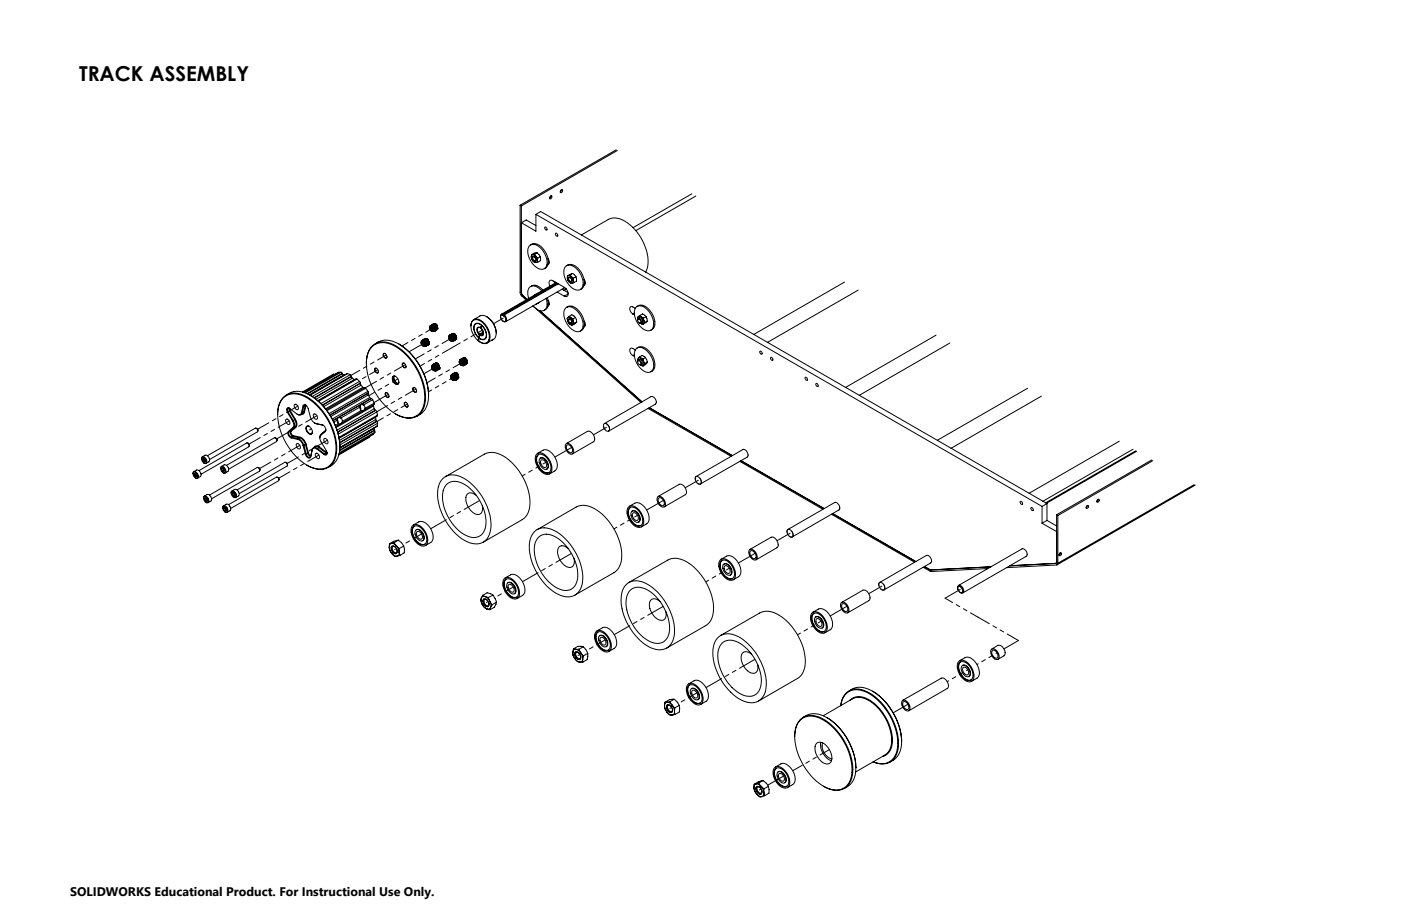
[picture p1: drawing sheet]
<svg xmlns="http://www.w3.org/2000/svg" width="432mm" height="279mm" viewBox="0 0 432 279" stroke-linecap="round" stroke-linejoin="round" font-family="sans-serif">
<defs><g id="words">
<text font-size="6.3" x="24.4" y="25">TRACK ASSEMBLY</text>
<text font-size="3.8" x="21.6" y="276.3">SOLIDWORKS Educational Product. For Instructional Use Only.</text>
</g></defs>
<g fill="none" stroke="#000" stroke-width=".31">
<path d="M172.9 58.6l.3-.1a.49 .49 0 0 1 .1 .6 .49 .49 0 0 1-.6 .2zM173 58.5l-.3 .7M189.9 46.2l-29.6 17.1M190.3 46.4l-29.6 17.1M213.3 59.8l-18.2 10.4M160.3 63.3v27l.3 .8 1.5 1.4M160.3 63.3l.4 .2M160.7 63.5v26.7l.3 .8 1.5 1.3M163.2 75.8a2.49 2.49 0 0 1 3.6 .8 5.4 5.4 0 0 1 1.4 5.8 2.26 2.26 0 0 1-3.5-.4 5.7 5.7 0 0 1-1.8-5.8zM163.5 75.5a2.7 2.7 0 0 1 3.6 .9 5.4 5.4 0 0 1 1.5 5.8l-.9 .7M163.8 79.2l.4 1.2M163.8 78.5h.4"/>
<path d="M163.8 78.5v.7M164.1 79.4v.1M164.2 79.3a.64 .64 0 0 1 .8 .3 .64 .64 0 0 1-.2 .8l-.5-.4zM164.2 78.5l-.3 .1-.1 .6M164.2 78.5l1 .6M164.7 79.1l.6 1-.2 .4-.4-.1M164.7 79.1l-.6 .1v.5M164.7 79.1l.1 .1M164.8 78.4l.4 .7M164.8 78.4l-.6 .1M165.2 79.1l.5 .5M165.2 79.1l.4 1.2"/>
<path d="M165.2 66.1v5.2l-4.5-2.6 1.5-.9 3 1.8M165.2 66.1l156 90.1M165.2 66.1l1.5-.9 156 90.1M165.6 78l.9 1.2M165.6 78l-1 .1-.8 .4M165.6 78l-.8 .4M165.7 79.6l-.1 .7M166.5 79.2v1.2l-.8 .5M166.5 79.2l-.8 .4M167.9 70.1a.49 .49 0 0 1 .6 .2 .49 .49 0 0 1-.1 .7l-.5-.6zM168.9 79.8a1.13 1.13 0 0 1 0 1.8M169.6 60.5l.3-.1a.5 .5 0 0 1 .1 .6 .5 .5 0 0 1-.6 .2z"/>
<path d="M169.8 60.4l-.4 .7M171.3 71.9a.46 .46 0 0 1 .6 .3 .46 .46 0 0 1-.3 .6l-.4-.4zM179.2 72.5l8.3-4.8a5.9 5.9 0 0 1 6.6 1.6 15.4 15.4 0 0 1 5.6 12.6l-.7 2M214.5 60.5l-18.5 10.6M133.5 99.9l-.2 .1M133.5 100l.1 .1M133.7 99.8l.2 .4M133.7 99.8h.1M133.7 99.9h-.1M133.7 99.8v.1M133.8 99.8l.2 .5M133.8 99.8l.1 .1"/>
<path d="M133.9 99.8l.2 .6M133.9 99.9h.1M133.9 99.8v.1M133.9 99.9l.3 .6M133.9 99.9h.2M134.1 99.9h.1M134.1 99.9l.2 .7M134.1 99.9l.1 .1M134.2 100l.1 .7M134.2 100h.1M146 98.6l1.9-1.2a3.1 3.1 0 0 1 3.8 1.9 4.2 4.2 0 0 1 .5 5.3l-.5 .3M150.1 97.7a6.2 6.2 0 0 1 2.8 5"/>
<path d="M154.8 97.1h-.2a1.27 1.27 0 0 0-.1 1.3 1.27 1.27 0 0 0 1.2 .7l.2-.8-.6-1M154.8 97.2l.5 .3v-.2M154.8 97.1v.1M155 96.9a.6 .6 0 0 0-.7 .7M155 96.9l-.2 .2M155.4 97.1a1.23 1.23 0 0 1 .2 2.2l-.5-.2M155.4 97.1l-.1 .2M163.5 88.4a2.71 2.71 0 0 1 3.9 1.1M164.2 80.4l1 .6M164.2 80.4l.6 .6h.4M164.3 94.4l33.3 29.7M164.5 80.3l.2 .1"/>
<path d="M164.6 80.4h.1M164.7 80.4l.4 .1M164.7 80.4h.1M165.2 90.7l-.7 .5M165.3 93.7h.1M165.6 80.3l-.1 .5-.3 .2M165.6 80.3l.1 .6M165.7 80.9l-.5 .1M166.3 93.2l-1.2 .7 .3-.2M166.3 95.8l31.6 28.1M167 89.7a2.75 2.75 0 0 0-3.8-1l-.5 1.3 .2 2M168.3 92a2.67 2.67 0 0 1-1.1 3.9l-1.4-.3-1.5-1.3"/>
<path d="M168.7 91.8a2.89 2.89 0 0 1-1 3.9M168.9 92.6a1.12 1.12 0 0 1 0 1.8M168.9 80l.2 .2M168.9 92.9l.2 .1M169.3 80.9l-.3 .2M169.3 93.7l-.3 .2M169.5 88.3l-.3-1.2a.68 .68 0 0 1 .4-.7 .68 .68 0 0 1 .8 .2l3.5 2a2.04 2.04 0 0 1 .9 2.8l-.9-.1M170.7 86.8l.3 .6M171 86.9l.1 .4M171.1 87l.1 .3M171.4 87.1l-16.8 9.8M171.6 87.2l-16.6 9.7"/>
<path d="M171.7 90.1l2.2 1.2M171.8 87.4l-17 9.8M172.1 87.5l-16.7 9.6M173.2 89.2l1.8 1M174 88.7l-18.1 10.5M174.3 82.2a2.54 2.54 0 0 1 3.6 .8 5.4 5.4 0 0 1 1.5 5.8 2.23 2.23 0 0 1-3.5-.4 5.7 5.7 0 0 1-1.9-5.8zM174.3 95.1a2.47 2.47 0 0 1 3.6 .8 5.4 5.4 0 0 1 1.5 5.7l-.3 .4a2.75 2.75 0 0 1-3.7-1.2 4.9 4.9 0 0 1-1.1-5.7zM174.4 89l-.3 .4-.4 .1M174.5 89.1l-.3 .3M174.6 82a2.7 2.7 0 0 1 3.7 .8 5.4 5.4 0 0 1 1.4 5.8l-.8 .7M174.6 94.8a2.61 2.61 0 0 1 3.7 .9 5.4 5.4 0 0 1 1.4 5.7l-.8 .7M174.9 85.8l.6 1.2"/>
<path d="M174.9 85.1v.7M174.9 98.9l.8 1.1M175.1 97.9l-.2 .4v.6M175.1 97.9l.2-.1 .6 .2M175.1 97.9l-.3 .2 .1 .8M175.1 90.6l-1.2 .7M175.2 85l-.2 .2-.1 .6M175.2 85l.9 .3M175.2 85l-.3 .1M175.2 85.8v.1M175.2 98.6v.1M175.4 98.4a.71 .71 0 0 1 .7 .5 .71 .71 0 0 1-.2 .8l-.5-.5z"/>
<path d="M175.4 85.6a.68 .68 0 0 1 .7 .4 .68 .68 0 0 1-.2 .8l-.5-.4zM175.5 97.5l.4 .5M175.5 97.5l.7-.4 1.1 .8M175.5 87l.9 .3M175.5 87l.6 .5 .3-.2M175.5 97.5l-.4 .4M175.6 98.2a.86 .86 0 0 1 .7 .6 .86 .86 0 0 1-.3 .9M175.6 98.2l-.3 .2v.5M175.6 99.5l.4 .2M175.6 98.2l.2 .1M175.6 86.7l.3 .2M175.7 100l.3 .2 .6-.1"/>
<path d="M175.7 100l.6 .3M175.7 84.8l.4 .5M175.7 85.4a.74 .74 0 0 1 .7 .7 .74 .74 0 0 1-.5 .8M175.7 85.4l-.4 .1v.6M175.7 85.4l.2 .2M175.7 99.6l.1 .1M175.7 86.7l.1 .1M175.7 84.8l-.5 .2M175.9 98l.7 .4M175.9 98l.8 1.1M176 99.7h.1M176.1 85.3l.6 .5"/>
<path d="M176.1 85.3l.6 1.2M176.2 99.7h-.2M176.2 86.9h-.3M176.5 84.3l1 1.1M176.5 84.3l-1.6 .8M176.5 84.3l-.8 .5M176.6 98.4l.1 .7M176.7 99.1l-.1 1M176.7 99.1l.3 .6M176.7 86.5v.6l-.3 .2M176.7 85.8v.7M176.7 86.5l.2 .6"/>
<path d="M176.9 87.1l-.5 .2M177 99.7l-.4 .4M177.3 97.9l.4 1.4M177.3 97.9l-.7 .5M177.5 85.4l.2 1.3-.8 .4M177.5 85.4l-.8 .4M177.7 99.3l-1.4 1M177.7 99.3l-.7 .4M180 99l.4 1.1-.4 .7M180 86.1l.4 1.2-.4 .6M180.1 86.5l.1 .1M180.1 99.3l.1 .1"/>
<path d="M180.4 87.3l-.3 .2M195.1 96.8l.4 .3M195.5 96.6l-.4 .2M195.8 95.1l-1.1-.6a.79 .79 0 0 0-.7 .6 .79 .79 0 0 0 .3 .8l.8 .9M195.8 95.1h.1M196 94.8a2.57 2.57 0 0 1 3.6 .8 5.3 5.3 0 0 1 1.5 5.8 2.24 2.24 0 0 1-3.5-.5 5.8 5.8 0 0 1-1.8-5.8zM196.4 94.5a2.62 2.62 0 0 1 3.6 .9 5.4 5.4 0 0 1 1.5 5.8l-.9 .6M196.5 98.7l.1-.3a.79 .79 0 0 1 1 .3 .79 .79 0 0 1-.2 1M196.6 98.5a.64 .64 0 0 1 .8 .3 .64 .64 0 0 1-.2 .8l-.5-.4zM196.6 97.8l.2-.2-.2 .7zM196.7 98.2l.6-.3 .6 .5M196.8 97.6l.9 .1"/>
<path d="M197 99.6l.4 .1M197.3 97.3l.4 .4M197.3 97.3l.7-.5 1.1 .8M197.3 97.3l-.5 .3M197.4 99.7l.6 .3M197.4 99.7l.9 .1M197.7 97.7l.7 1.1M197.7 97.7l.6 .4M197.9 98.4l.2 .8-.5 .5M197.9 98.4l.2 .6M198.3 99.8l-.3 .2M198.3 98.1l.1 .7"/>
<path d="M198.4 98.8l.3 .7M198.4 98.8l-.1 1M198.7 99.5l-.4 .3M199.1 97.6l.4 1.5M199.1 97.6l-.8 .5M199.5 99.1l-1.5 .9M199.5 99.1l-.8 .4M260.3 87l-28 16.2M264.5 89.5l-28 16.1M103.1 115.5l-.3-.1-9.6 5.5M104.3 114.8h.1M104.4 114.8l-10.8 6.2"/>
<path d="M105.1 114.8l.4 .3M105.1 114.8h-.7M105.1 114.8l-11 6.3M105.5 115.1l.1 .2M105.5 115.1l-10.8 6.3M105.6 115.3l.3 .3M105.6 115.3l-10.8 6.2M105.9 115.6l.3 .1M105.9 115.6l-10.5 6.1M107.1 115.2l.8 .4M107.1 115.2l-11.6 6.6M107.1 115.2l-11.5 6.7"/>
<path d="M107.9 115.6l.4 .4M107.9 115.6l-11.7 6.7M108.3 116v.2M108.3 116l-11.5 6.7M108.3 116.2l.3 .4M108.3 116.2l-11.4 6.5M108.6 116.6l.7 .5M108.6 116.6l-11.2 6.5M109.3 117.1h.1M109.3 117.1l-11.3 6.5M110 116.9l.8 .7M110 116.9l-.3-.1-11.7 6.8"/>
<path d="M110 116.9l-11.8 6.9M110.8 117.6l.3 .5M110.8 117.6l-11.9 6.9M111 118.3l.3 .5M111 118.3l-11.6 6.7M111.1 118.1l-.1 .2M111.1 118.1l-11.8 6.8M111.3 118.8l.5 .7M111.3 118.8l-11.5 6.6M111.8 119.5l.4 .1M111.8 119.5l-11.5 6.6M112.7 119.7l.7 1"/>
<path d="M112.7 119.7l-.3-.2-11.9 6.9M112.7 119.7l-11.9 6.9M112.9 112.1a5.9 5.9 0 0 1 4.1-6.6 10 10 0 0 1 8.3 3.8 19.8 19.8 0 0 1 5.8 14.5 5.2 5.2 0 0 1-8.1 4.4l-1.1-.5M114.6 107a5.8 5.8 0 0 1 7.4-.1 19.2 19.2 0 0 1 8.8 17.3 5.1 5.1 0 0 1-7.7 4.1 19.3 19.3 0 0 1-10.1-17.6l.2-.8a5.4 5.4 0 0 1 1.4-2.9zM115.6 113.6a.89 .89 0 0 1 .9 .4 .89 .89 0 0 1-.2 1.1l-.7-.5-.2-.6zM115.6 106a6.1 6.1 0 0 1 7.3 0 19.8 19.8 0 0 1 9.1 17.2 5.7 5.7 0 0 1-3.5 5.2M116.1 113.6h-.2a.77 .77 0 0 0-.2 .9 .77 .77 0 0 0 .8 .4l.1-.3M118.2 109a.87 .87 0 0 1 .9 .5 .87 .87 0 0 1-.2 1l-.8-.8zM118.7 109h-.2a.71 .71 0 0 0-.2 .9 .71 .71 0 0 0 .9 .3l.1-.2M121 116.2a1.31 1.31 0 0 1 1.9 1.2 .76 .76 0 0 1-.3 1.1 .76 .76 0 0 1-1.1-.4l-.5-1zM121.4 116.5l.2 .7 .7 .9M121.5 116a1.83 1.83 0 0 0 1.3 2.3"/>
<path d="M122 116.1h-.2a.58 .58 0 0 0-.6 0 .58 .58 0 0 0-.2 .6 1.53 1.53 0 0 0 1.7 1.7l.2-.6M123 106.1a19.8 19.8 0 0 1 9.1 15.8M124.1 112a.89 .89 0 0 1 .9 .5 .89 .89 0 0 1-.2 1l-.7-.5-.2-.6zM124.6 112a.66 .66 0 0 0-.6 .7 .66 .66 0 0 0 .6 .6h.4l.1-.3M127.4 119.5a.89 .89 0 0 1 .8 .5 .89 .89 0 0 1-.1 1l-.7-.5-.2-.6zM127.8 119.6a.66 .66 0 0 0-.5 .6 .66 .66 0 0 0 .6 .7h.4l.1-.4M129.9 105.3a1 1 0 0 1 1 .4 1 1 0 0 1-.1 1.1 1.12 1.12 0 0 1-.9-1.5zM129.9 105.4a.88 .88 0 0 1 .9 .3 .88 .88 0 0 1 0 1.1l-.7-.4zM130 105.1h.1M130 105.1v.1M130 105v.1M130.1 105.1a1 1 0 0 1 .9 .6 1 1 0 0 1-.2 1.1"/>
<path d="M130.1 105.1l-.1 .1M130.1 105h-.1M130.1 105h.1M130.2 104.9h.1M130.2 105l-.2 .1M130.2 104.9l-.1 .1M130.3 104.8h.1M130.3 104.9h.1M130.3 105.1a1.07 1.07 0 0 1 .8 1.4M130.4 104.9l.8 .1M130.4 104.9h.1M130.4 104.9h-.1"/>
<path d="M130.4 104.9l.1 .1M130.4 104.9l.9 .2M130.4 105.4l.1 .7 .4 .2M130.5 105.4h-.4v.5l.1-.5h.3M130.5 105.4a.67 .67 0 0 0 .5 .9l-.4 .1-.3-.4-.1-.4 .3-.2M130.5 105h.1M130.5 104.7h.1M130.5 104.7l-.1 .1M130.5 104.9l.1 .1M130.5 104.9l.9 .3M130.5 104.9v.1M130.6 105l.1 .1"/>
<path d="M130.6 105.4l.4 .8M130.6 104.7l-.3 .2M130.6 104.7h.1M130.6 105l.9 .3M130.6 105h.1M130.7 105.1h.1M130.7 104.6h.1M130.7 105l.9 .4M130.7 105l.1 .1M130.7 104.6l-.1 .1M130.7 105v.1M130.7 105.1l.1 .1"/>
<path d="M130.7 104.6v.1M130.7 104.7l-.4 .2M130.7 104.7l-.3 .1M130.7 104.7h.1M130.8 104.6h.1M130.8 105.1l.8 .4M130.8 105.2l.1 .1M130.8 105.2h.1M130.9 106.8h.1M130.9 104.5l.2 .2M130.9 104.5l.1 .1M130.9 105.3l.1 .1"/>
<path d="M130.9 105.2l.8 .5M130.9 105.2l.1 .1M130.9 104.6l.1 .1M130.9 104.8l-.6 .1M130.9 104.8l-.7 .1M130.9 105.3h.1M130.9 104.8h.1M131 106.8h.1M131 105.3l.7 .5M131 104.6l.1 .1M131 104.6v.1M131 105.4l.1 .1"/>
<path d="M131 104.7h.1M131 105.4h.1M131.1 104.8l-.9 .1M131.1 104.8v.1M131.1 104.4l.2 .4M131.1 104.4h.1M131.1 104.4l.1 .3M131.1 106.8h.1M131.1 104.8h.1M131.1 105.5l.1 .1M131.1 105.4l.6 .5M131.1 105.4v.1"/>
<path d="M131.1 104.7l.1 .1M131.1 104.8l.1 .1M131.1 105.5h.1M131.1 104.7h.1M131.1 105.5l.6 .5M131.1 104.9h-.9M131.1 104.9h.1M131.2 105.6v.1M131.2 104.9v.1M131.2 104.9l.5 .8M131.2 104.4l.2 .5M131.2 104.4h.1"/>
<path d="M131.2 105.6h.1M131.2 106.7l-.1 .1M131.2 104.8h.1M131.2 104.7l.1 .1M131.2 104.7v.1M131.2 106.7v.1M131.2 105.7l.1 .2M131.2 106.7h.1M131.2 105.6l.5 .6M131.2 105.6l.1 .1M131.2 105l.1 .1M131.2 104.4l.2 .6"/>
<path d="M131.2 104.4l.1 .1M131.2 105.7h.1M131.2 106.6h.1M131.3 105.9h.1M131.3 105.7l.4 .5M131.3 104.8l.1 .2M131.3 105v.1M131.3 106.7l-.1 .1M131.3 104.8h.1M131.3 105.9v.2M131.3 106.6l-.1 .1M131.3 105.9v.1"/>
<path d="M131.3 106.6h.1M131.3 106.1l.1 .1M131.3 106.4v.1M131.3 106.5v.1M131.3 105.1v.1M131.3 105.9l.4 .4M131.3 106l.4 .4M131.3 104.5l.3 .7M131.3 104.5l.3 .6M131.3 104.5h.1M131.3 106.1h.1M131.3 106.4h.1"/>
<path d="M131.4 106.2v.1M131.4 106.3l-.1 .1M131.4 106.1l.2 .4M131.4 105h.1M131.4 106.1v.1M131.4 106.2l.2 .3M131.4 106.4l.2 .1M131.4 106.4h.1M131.4 106.4v.2M131.4 104.9v.1M131.4 106.6l-.1 .1M131.4 106.2h.1"/>
<path d="M131.4 106.3v.1M131.4 105.2l.1 .1M131.4 104.5h.2M131.4 105l.2 .1M131.5 105.3v.1M131.5 105.3h.1M131.5 106.6h-.1M131.6 105.4v.1M131.6 105.1v.1M131.6 104.6l.1 .7M131.6 104.6h.1M131.6 106.5h.1"/>
<path d="M131.6 105.4v.2M131.6 104.5v.1M131.6 105.1h.1M131.6 105.5v.1M131.6 105.6l.1 .1M131.6 105.2l.1 .2M131.6 104.6l.2 .8M131.6 104.6l.1 .1M131.6 105.2h.1M131.7 105.7v.1M131.7 106.4h.1M131.7 106.4l-.1 .1"/>
<path d="M131.7 106.4v.1M131.7 105.8v.1M131.7 106.3v.1M131.7 105.4v.1M131.7 105.3l.1 .1M131.7 105.3v.1M131.7 105.9v.1M131.7 106h.1M131.7 106v.2M131.7 106.2h.1M131.7 106.2v.1M131.7 105.5l.1 .2"/>
<path d="M131.7 104.7h.1M131.7 104.7l.1 .9M131.7 104.7l.1 .1M131.7 105.9h.1M131.8 106.3l-.1 .1M131.8 106.4h-.1M131.8 105.4l-.1 .1M131.8 106.3h.1M131.8 104.8v.9M131.8 104.8h.1M131.8 104.8l.1 .1M131.8 105.6v.1"/>
<path d="M131.8 105.7v.2M131.8 105.9h.1M131.8 106.2v.1M131.8 106.2h.1M131.8 106.4h.1M131.9 105.9v.2M131.9 106.1l-.1 .1M131.9 105.9h.1M131.9 106v.2M131.9 106.4h-.1M131.9 106v.1M131.9 105.8l-.1 .1"/>
<path d="M131.9 104.9v.9M131.9 104.9l.1 .1M131.9 104.9h.1M132 105l-.1 .9M132 105v.1M132 106.3h.1M132 105h.1M132 105.2l-.1 .8M132 105.2h.1M132 105.1l.1 .1M132 106.2h.1M132 106.3h-.1"/>
<path d="M132 105.1v.1M132.1 106.2l-.1 .1M132.1 105.2h.1M132.1 105.2l-.2 1M132.1 106.2h.1M132.2 105.4l-.4 .9M132.2 105.4v.1M132.2 105.5v.1M132.2 105.5l-.4 .8M132.2 105.9h.1M132.2 106.1l-.4 .2M132.2 106v.1"/>
<path d="M132.2 106.1l-.4 .3M132.2 105.7l-.4 .7M132.2 105.7l-.5 .7M132.2 105.9l-.5 .6M132.2 105.9l-.3 .4 .2-.1M132.2 105.6v.1M132.2 105.8v.1M132.5 100.6a1 1 0 0 1 1 .6 1 1 0 0 1-.1 1.1 1.14 1.14 0 0 1-.9-1.7zM132.5 100.8a.87 .87 0 0 1 .9 .4 .87 .87 0 0 1-.1 1l-.8-.7zM132.6 100.6a.96 .96 0 0 1 1 .5 .96 .96 0 0 1-.1 1.1M132.6 100.6h.1M132.6 100.5v.1"/>
<path d="M132.7 100.4l-.1 .1M132.7 100.4h.1M132.8 100.4h-.1M132.8 100.8h.3l.5 .8-.4-.7-.3-.1-.2 .4zM132.8 100.4l-.2 .2M132.9 100.4h-.1M132.9 100.4h.1M132.9 100.3h.9M132.9 100.3h.1M133 100.5l.8 .7v.7M133 100.3l.8 .1M133 100.3l-.1 .1"/>
<path d="M133 100.2l-.2 .2M133 100.4h.1M133.1 100.3l.9 .3M133.1 100.3l.8 .2M133.1 100.8v.6l.5 .3a.63 .63 0 0 1-.5-.9zM133.1 100.3l-.1 .1M133.1 112.9a.92 .92 0 0 1 1 .4 .92 .92 0 0 1-.2 1.1l-.7-.5-.2-.6zM133.1 113a.84 .84 0 0 1 1 .3 .84 .84 0 0 1 0 1l-.5-.1-.4-.4zM133.1 100.4h.1M133.1 100.2h.1M133.1 100.9l-.2 .1 .1 .5 .3 .3 .3-.1M133.2 112.7h.1"/>
<path d="M133.2 112.7v.1M133.2 100.4l.1 .1M133.2 100.1l-.3 .2M133.2 100.1h.1M133.2 100.4h.1M133.2 100.4l.9 .3M133.3 112.6v.1M133.3 100.5h.1M133.3 100.1h-.1M133.3 100.1h.1M133.3 100.1l-.4 .3M133.3 100.1v.1"/>
<path d="M133.3 112.7a1.04 1.04 0 0 1 .9 1.6M133.3 112.6l-.1 .1M133.3 100.4l.9 .4M133.3 112.7h-.1M133.3 112.7h.1M133.3 100.4v.1M133.3 100h.1M133.3 100l.1 .1M133.4 100.5l.1 .1M133.4 100.1l-.5 .2M133.4 100.1l.1 .1M133.4 100h.1"/>
<path d="M133.4 100.5h.1M133.4 112.5l-.1 .1M133.5 112.5h.1M133.4 100.5l.8 .5M133.4 112.5h.1M133.5 100.6l.1 .1M133.5 100l-.1 .1M133.5 100.2l-.6 .2M133.5 100h.1M133.5 100.6h.1M133.5 100.2h.1M133.5 102.2h.1"/>
<path d="M133.5 113.1l.2 .7a.27 .27 0 0 0 .3 .2 .27 .27 0 0 0 .2-.3M133.5 100.6l.8 .5M133.6 112.5h.1M133.6 112.6a1.06 1.06 0 0 1 .8 1.5M133.6 100.7v.1M133.6 100.1h.1M133.6 100.7h.1M133.6 112.4l.8 .1M133.6 102.2h.1M133.6 112.4l-.3 .2M133.6 112.4v.1M133.6 113l-.1 .1"/>
<path d="M133.6 100.2h.1M133.6 100.8l.1 .1M133.6 100.7l.7 .5M133.6 100.7l.1 .1M133.6 100.1l.1 .1M133.6 100.2l.1 .1M133.6 100.8h.1M133.7 112.5h.1M133.7 112.9l-.4 .1v.5l.2-.5h.2l-.2 .1M133.7 113l.1 .6 .4 .2a.57 .57 0 0 1-.5-.8zM133.7 100.3l-.9 .1M133.7 100.3l-1 .1"/>
<path d="M133.7 102.2h.1M133.7 100.3h.1M133.7 102.1l.1 .1M133.7 112.5l.9 .2M133.7 112.3h.1M133.7 100.8l.6 .5M133.7 112.5l.1 .1M133.7 100.9l.1 .1M133.7 100.2h.1M133.7 100.1l-.1-.2 .2 .3M133.7 100.1l.1 .1M133.7 100.9h.1"/>
<path d="M133.7 100.1v.1M133.8 112.5l.9 .2M133.8 102.2h-.1M133.8 100.9l.6 .6M133.8 100.9v.1M133.8 100.3v.1M133.8 102.2h.1M133.8 100.3l.1 .1M133.8 113l.4 .7M133.8 113v.2M133.8 112.3l-.2 .1M133.8 101l.1 .1"/>
<path d="M133.8 100.2l.1 .1M133.8 100.4h.1M133.8 101h.1M133.8 100.2h.1M133.8 112.6h.1M133.8 112.3l-.3 .2M133.8 112.3h.1M133.9 112.2h.1M133.8 101l.6 .6M133.9 101.1v.1M133.9 102.1l-.1 .1M133.9 100.4v.1"/>
<path d="M133.9 100.4l.4 .8M133.9 101.1v.2M133.9 112.5l.9 .4M133.9 112.5l.1 .1M133.9 112.3l-.4 .2M133.9 101.2v.2M133.9 102v.1M133.9 101.2l.4 .5M133.9 101.2v.1M133.9 100.3l.1 .1M133.9 100.2l.1 .1M133.9 102.1h.1"/>
<path d="M133.9 112.5l-.1 .1M133.9 112.3h.1M133.9 100.2v.1M133.9 112.6l.2 .1M133.9 101.4l.1 .1M133.9 101.9v.1M133.9 100.5l.1 .1M133.9 101.3l.4 .4M133.9 100.5h.1M133.9 112.6h.1M133.9 101.9l.1 .1M133.9 101.4h.1"/>
<path d="M134 112.6l.8 .4M134 112.1h.1M134 101.5v.1M134 101.6v.1M134 101.7v.1M134 101.8l-.1 .1M134 101.4l.3 .4M134 101.4v.1M134 100.4l.1 .1M134 102l-.1 .1M134 100.3v.1M134 101.7h.1"/>
<path d="M134 101.5h.1M134 101.8v.1M134 112.2h-.1M134 112.2h.1M134 112.3l-.5 .2M134 112.3h.1M134 112.1l.1 .1M134 101.5l.2 .4M134 101.7l.2 .3M134 101.9v.1M134 112.1v.1M134 101.7l.1 .3"/>
<path d="M134 101.9l.1 .1M134.1 112.7h.1M134.1 102.1h-.2M134.1 112.7l.8 .4M134.1 112.2h.1M134.1 100.5h.1M134.1 102h-.1M134.1 100.4l.1 .1M134.1 100.4v.1M134.1 102h.1M134.1 112.7l.1 .2M134.1 112.3l-.6 .2"/>
<path d="M134.1 112.3l.1 .1M134.1 100.7l.1 .1M134.1 100.7l.1 .2M134.1 112l-.1 .1M134.2 114.3h.1M134.2 112.7l.7 .5M134.2 100.5l.1 .2M134.2 100.8v.1M134.2 100.5h.1M134.2 112.2l.1 .1M134.2 112.2h.1M134.2 114.4h.1"/>
<path d="M134.2 100.9l.1 .2M134.2 114.3v.1M134.2 112.9l.1 .1M134.2 112.3l-.8 .2M134.2 112.3l.1 .1M134.2 101l.1 .1M134.2 101.9v.1M134.2 114.3h-.1M134.2 112.4h.1M134.2 112.9h.1M134.2 114.3l.1 .1M134.2 101.9h.1"/>
<path d="M134.3 114.3h.1M134.3 112.9l.7 .5M134.3 112.9v.1M134.3 112.3h.1M134.3 112.4h.1M134.3 101.8v.1M134.3 100.7v.1M134.3 101.8l-.1 .1M134.3 100h.1M134.3 100l.1 .9M134.3 100v.1M134.3 100.6v.1"/>
<path d="M134.3 100.6v.2M134.3 112.2v.1M134.3 114.3v.1M134.3 113l.1 .1M134.3 112.4l-.9 .1M134.3 101.1v.1M134.3 101.7v.1M134.3 101.9h-.1M134.3 100.8l.1 .1M134.3 113h.1M134.3 112.4l.2 .2M134.3 101.7h.1"/>
<path d="M134.3 101.9h.1M134.3 113l.7 .5M134.3 112.4l.1 .1M134.3 101.3h.1M134.3 101.3l.1 .2M134.3 101.2v.1M134.3 100.1l.1 .9M134.3 100.1h.1M134.3 100.1l.1 .1M134.4 113.1v.1M134.4 112.3l.1 .1M134.4 112l.2 .4"/>
<path d="M134.4 112h.1M134.4 112.3l-.2-.3 .2 .3M134.4 112h-.1M134.4 112.3h.1M134.4 114.3h.1M134.4 101.5h.1M134.4 101.5v.1M134.4 101.6h.1M134.4 101.6l-.1 .1M134.4 101.8h.1M134.4 100.9v.1M134.4 100.9h.1"/>
<path d="M134.4 113.1l.1 .1M134.4 101v.2M134.4 113.2l.1 .1M134.4 112l.3 .5M134.4 114.2h.1M134.4 101.2h.1M134.4 101.7v.1M134.4 100.2h.1M134.4 100.2l.1 .9M134.4 100.2l.1 .1M134.4 101.7h.1M134.4 101h.1"/>
<path d="M134.5 114.2l-.1 .1M134.5 113.2l.5 .4M134.5 113.2l.5 .5M134.5 112.4h.1M134.5 101.2v.2M134.5 101.4v.1M134.5 101.5v.1M134.5 101.6l-.1 .1M134.5 101.1v.1M134.5 101.1l-.1 .1M134.5 114.2v.1M134.5 101.6h.1"/>
<path d="M134.5 113.3l.1 .3M134.5 112.6h.1M134.5 112.6l.5 .8M134.5 100.3v.9M134.5 101.6v.1M134.5 101.2h.1M134.5 113.3l.1 .2M134.5 100.3h.1M134.5 101.4h.1M134.5 101.5h.1M134.5 114.2h.1M134.5 113.3l.5 .5"/>
<path d="M134.5 112l.3 .6M134.5 112h.1M134.5 101.8h-.1M134.6 113.6v.1M134.6 113.7v.1M134.6 114v.1M134.6 114.1l-.1 .1M134.6 112.7h.1M134.6 113.5l.3 .4M134.6 112.4l.1 .1M134.6 100.4h.1M134.6 100.4l.1 .1"/>
<path d="M134.6 113.6h.1M134.6 113.7h.1M134.6 114h.1M134.6 112.4h.1M134.6 100.4v.1M134.6 113.8v.1M134.6 113.9v.1M134.6 113.6l.3 .5M134.6 113.7l.3 .4M134.6 112l.2 .6M134.6 112l.1 .1M134.6 114.1h.1"/>
<path d="M134.6 112.7l.1 .1M134.6 100.5l-.1 .9M134.6 100.5h.1M134.6 114l-.1 .2M134.6 113.8h.1M134.6 113.9h.1M134.7 113.8l.1 .3M134.7 112.5l.1 .1M134.7 113.8v.1M134.7 100.5l-.2 1M134.7 112.7v.1M134.7 113.9v.2"/>
<path d="M134.7 112.5h.1M134.7 112.8v.1M134.7 101.6h.1M134.7 101.7h.1M134.7 112.1l.2 .7M134.7 114.1h.1M134.8 100.8h.1M134.7 101.6l-.2 .1M134.8 112.9v.1M134.8 112.6v.1M134.8 112.1h.1M134.8 112.6h.1"/>
<path d="M134.8 100.8l-.3 .8M134.8 100.8l-.3 .9M134.8 101.6h-.1M134.8 112.9h.1M134.8 101.6l-.3 .1M134.8 112.1l.2 .8M134.8 112.1l.1 .1M134.8 113h.1M134.8 101.5v.1M134.8 113l.1 .1M134.8 114.1h.1M134.8 112.7l.1 .2"/>
<path d="M134.8 101l-.4 .8M134.8 101h.1M134.8 101.2v.1M134.8 101.4l-.4 .4M134.8 101.4h.1M134.8 101.4l-.3 .3M134.9 101.2h.1M134.9 113.1v.1M134.9 114h.1M134.9 114.1h.1M134.9 101.2l-.6 .7M134.9 101.3l-.6 .6"/>
<path d="M134.9 101.2v.1M134.9 101.1v.1M134.9 113.1h.1M134.9 112.9h.1M134.9 112.8l.1 .1M134.9 112.2l.1 .1M134.9 113.2h.1M134.9 112.8v.1M134.9 113.2l.1 .2M134.9 113.9h.1M134.9 113.9l.1 .1M134.9 112.9l.1 .2"/>
<path d="M134.9 112.2l.1 .8M134.9 114v.1M134.9 114l-.1 .1M135 113.6h.1M135 113.4h.1M135 113.4v.1M135 113.5h.1M135 113.5v.1M135 113.6v.1M135 113.7h.1M135 113.7v.1M135 113.8l-.1 .1"/>
<path d="M135 112.3l.1 .1M135 112.9h-.1M135 113.1v.1M135 113.9v.1M135 112.3l.1 .8M135 113.9h.1M135 113.2l.1 .1M135 113.8h.1M135 113.8v.1M135 113l.1 .1M135 113v.1M135.1 113.3v.1"/>
<path d="M135.1 112.4v.1M135.1 112.4h.1M135.1 113.1l-.1 .1M135.1 113.4v.2M135.1 113.6h.1M135.1 113.6v.2M135.1 112.4v.9M135.1 112.4l.1 .1M135.1 113.7v.1M135.1 113.3h.1M135.1 113.4h.1M135.1 113.7l-.1 .1"/>
<path d="M135.1 112.5l.2 .1M135.1 113.5v.1M135.1 112.5h.1M135.2 112.5l-.1 .9M135.3 112.6l-.2 .9M135.3 112.6v.1M135.3 112.6h.1M135.3 112.7l-.2 .9M135.4 113h.1M135.4 113.7h.1M135.4 113l-.3 .7M135.4 113l-.3 .8"/>
<path d="M135.4 113v.1M135.4 113.7l-.3 .2M135.4 113.7l-.4 .3M135.4 113.4v.1M135.4 113.1l.1 .1M135.4 113.1h.1M135.5 113.3h.1M135.5 113.1l-.5 .8M135.5 113.2l-.5 .7M135.5 113.1v.1M135.5 113.3l-.6 .7M135.5 113.4l-.6 .7"/>
<path d="M135.5 113.3v.1M135.5 113.6l-.5 .3M135.5 113.2h.1M135.5 113.5v.1M138.4 103.7a.92 .92 0 0 1 1 .4 .92 .92 0 0 1-.2 1.1l-.7-.4-.2-.6zM138.4 103.8a.79 .79 0 0 1 .9 .4 .79 .79 0 0 1-.2 1l-.6-.6zM138.5 103.6h.1M138.5 103.5l-.1 .1a.95 .95 0 0 1 1.1 .5 .95 .95 0 0 1-.2 1.1M138.5 103.5h.1M138.5 103.4v.1M138.6 103.5l-.1 .1M138.6 103.4h-.1"/>
<path d="M138.6 103.8h.4l-.5 .3zM138.6 103.4h.1M138.6 103.4l-.1 .1M138.7 103.4h-.1M138.7 103.3l-.1 .1M138.7 103.3v.1M138.7 103.3h.1M138.7 103.3h1M138.8 103.3h.1M138.8 103.5a1.06 1.06 0 0 1 .8 1.4M138.9 103.3l.9 .1M138.9 103.3h.1"/>
<path d="M138.9 103.3l-.2 .1M138.9 103.3l.1 .1M138.9 103.8l-.2 .3 .2 .5 .3 .2 .3-.1M138.9 103.3l.9 .2M138.9 103.9a.53 .53 0 0 0 .1 .5 .53 .53 0 0 0 .5 .2M139 103.8l.1 .7 .4 .2M139 103.2h.1M139 103.4h.1M139.1 115.7a.97 .97 0 0 1 1 .4 .97 .97 0 0 1 0 1.2M139.1 115.7h.1M139.1 103.4l.8 .2M139.1 103.4h.1"/>
<path d="M139.1 103.8l.1 .6 .3 .2M139.1 103.9l.4 .7M139.1 115.7a.99 .99 0 0 1 .9 .6 .99 .99 0 0 1-.2 1.1 1.09 1.09 0 0 1-.7-1.7zM139.1 115.8a.87 .87 0 0 1 .8 .5 .87 .87 0 0 1-.1 1l-.8-.8zM139.1 103.4l.1 .1M139.1 103.1l-.3 .2M139.1 103.1l-.2 .1M139.1 103.1h.1M139.1 115.6v.1M139.2 115.6h.1M139.1 103.4l.9 .3M139.2 103h.1"/>
<path d="M139.2 115.5l-.1 .1M139.2 103.5h.1M139.2 103v.1M139.2 103.1l-.3 .2M139.2 103.1h.1M139.2 103.5l.9 .4M139.3 115.5h-.1M139.3 103.5l.1 .1M139.3 103h.1M139.3 103.1l-.5 .2M139.3 115.5h.1M139.3 115.5l-.2 .2"/>
<path d="M139.3 103.1h.1M139.3 103.5l.8 .5M139.3 103.1v.1M139.3 102.9v.1M139.4 115.4l.9 .1M139.4 115.4h.9M139.4 103.6l.1 .1M139.4 105.2h.1M139.4 115.4l-.1 .1M139.4 103.6h.1M139.4 115.5h.1M139.4 116.1l.2 .7h.5l-.4-.8v.3l.4 .4"/>
<path d="M139.4 103.6l.8 .5M139.4 103l.2 .1M139.4 115.4h-.1M139.4 103h.1M139.5 115.6a1.09 1.09 0 0 1 .8 1.5M139.5 103.7l.1 .1M139.5 105.2h.1M139.5 103.2l-.9 .2M139.5 103.2l-.8 .1M139.5 103.2h.1M139.5 103.7h.1M139.5 116l-.1 .1"/>
<path d="M139.5 103.7l.7 .5M139.5 102.9h.1M139.5 115.5h.1M139.5 102.8l.2 .4M139.5 102.8h.1M139.5 103v-.1l.1 .2M139.5 103l.1 .1M139.5 115.3l-.1 .2M139.5 102.8v.1M139.6 115.9l-.4 .2v.4v-.4l.4-.2M139.6 115.4v.1M139.6 115.4l.8 .2"/>
<path d="M139.6 103.8v.1M139.6 103.3h-.9M139.6 103.3h.1M139.6 105.2h.1M139.6 115.4l-.1 .1M139.6 103.8h.1M139.6 115.5l.2 .1M139.6 115.9l-.2 .2M139.6 115.9v.5l.5 .4a.58 .58 0 0 1-.5-.9zM139.6 103.8l.6 .6M139.6 103.8l.1 .1M139.6 102.8l.2 .4"/>
<path d="M139.6 102.8h.1M139.6 115.5h.1M139.6 105.1h.1M139.6 115.5l.8 .1M139.6 115.3h.1M139.6 103.9l.1 .1M139.6 103.1l.1 .1M139.6 103.9h.1M139.7 103.9l.5 .5M139.7 103.3h.1M139.7 115.2h.1M139.7 104v.1"/>
<path d="M139.7 105.1l-.1 .1M139.7 103.3l.5 1M139.7 102.8l.2 .5M139.7 102.8h.1M139.7 104l.1 .2M139.7 105.1v.1M139.7 115.5l.9 .3M139.7 104.1l.1 .2M139.7 105.1h.1M139.7 103.2l.1 .1M139.7 103.2h.1M139.7 105l.1 .1"/>
<path d="M139.8 115.6h.1M139.8 115.5h.1M139.8 115.2h-.1M139.8 115.2h.1M139.8 115.2l-.4 .2M139.8 115.2l-.3 .2 .1-.1M139.8 104.2l.4 .4M139.8 104.2l.4 .5M139.8 103.4v.1M139.8 102.8l.2 .6M139.8 102.8l.1 .1M139.8 105.1l-.1 .1"/>
<path d="M139.8 115.2v.1M139.8 103.4h.1M139.8 115.5l.9 .4M139.8 104.3v.1M139.8 105l-.1 .1M139.8 103.3h.1M139.8 103.3l.1 .1M139.8 103.4l.1 .1M139.8 105h.1M139.8 115.5v.1M139.8 104.3h.1M139.8 115.1l.3 .1"/>
<path d="M139.8 115.1l.1 .1M139.8 115.1h.1M139.8 104.4l.1 .1M139.8 104.3l.4 .5M139.8 104.3l.1 .1M139.8 103.5h.1M139.8 104.4h.1M139.9 115.6l.1 .1M139.9 115.2h.1M139.9 104.5v.1M139.9 104.6v.1M139.9 104.7v.1"/>
<path d="M139.9 104.8l-.1 .2M139.9 103.5v.1M139.9 104.4l.3 .4M139.9 102.9l.2 .6M139.9 102.9h.1M139.9 104.8h.1M139.9 104.8v.2M139.9 105.1h-.1M139.9 104.6h.1M139.9 115.6h.1M139.9 104.6l.2 .3M139.9 103.4h.1"/>
<path d="M139.9 104.6l.2 .4M139.9 103.3l.1 .1M139.9 103.3v.1M139.9 105h.1M139.9 115.6l.8 .5M139.9 115.2h.2M139.9 115.3l-.5 .2M139.9 115.3h.1M139.9 115.3l-.5 .1M139.9 103.6l.1 .1M139.9 102.9l.3 .7M139.9 102.9l.2 .1"/>
<path d="M139.9 103.6l.1 .2M139.9 103.6h.1M140 115.7l.1 .1M140 117.3h.1M140 103.4l.1 .2M140 103.4h.1M140 115.7h.1M140 103.7v.1M140 115.7l.8 .5M140 103.8h.1M140.1 117.3h.1M140.1 115.2h.1"/>
<path d="M140.1 115.3l-.9 .2M140.1 115.3l.1 .1M140.1 105h.1M140.1 103h.1M140.1 115.3h.1M140.1 115.8l.1 .1M140.1 103.9v.1M140.1 103.9h.1M140.1 103.6v.1M140.1 103l.1 .8M140.1 104.9h.1M140.1 103.5l.1 .1"/>
<path d="M140.1 117.3h-.1M140.1 115.8h.1M140.1 103.5v.1M140.1 115.8l.7 .5M140.1 115.2l.1 .1M140.1 115l.2 .3M140.1 115l.1 .2M140.1 104h.1M140.1 104l.1 .1M140.1 103.7l.1 .1M140.2 115.9v.1M140.2 117.3h.1"/>
<path d="M140.2 115.4l-.9 .1M140.2 115.4h.1M140.2 104.8l-.1 .1M140.2 103l.1 .9M140.2 103l.1 .1M140.2 115.9h.1M140.2 103h.1M140.2 104.8h.1M140.2 103.6l-.1 .1M140.2 115.9l.6 .5M140.2 114.9l.2 .4M140.2 114.9h.1"/>
<path d="M140.2 115h-.1M140.2 104.1h.1M140.2 104.1v.1M140.2 114.9v.1M140.2 117.2l.1 .1M140.2 104.2h.1M140.2 116l.1 .1M140.2 115.3h.1M140.2 115.2l.1 .1M140.2 104.2v.2M140.2 104.4h.1M140.2 104.5v.1"/>
<path d="M140.2 104.6v.1M140.2 104.7h.1M140.2 104.7v.1M140.2 104.8v.1M140.2 103.8l.1 .1M140.2 104.4v.1M140.2 115.2v.1M140.3 117.3h-.1M140.3 115.4v.1M140.3 114.9l.2 .5M140.3 115h.1M140.3 104.7l-.1 .1"/>
<path d="M140.3 103.9v.1M140.3 103.2v.8M140.3 103.2h.1M140.3 104.8l-.1 .1M140.3 103.1v.1M140.3 104.7h.1M140.3 115.4l.1 .1M140.3 117.3h.1M140.3 116.1l.1 .1M140.3 115.3l.1 .1M140.3 115.5l.6 .9M140.3 115.5h.1"/>
<path d="M140.3 104v.1M140.3 115.3h.1M140.3 116.1l.6 .5M140.3 104.1l.1 .2M140.3 104.6v.1M140.3 103.2l.1 .9M140.3 103.2l.1 .1M140.3 104l.1 .1M140.3 104h.1M140.4 116.2v.1M140.4 115l.2 .5M140.4 115h.1"/>
<path d="M140.4 104.3v.1M140.4 104.4v.1M140.4 104.5l-.1 .1M140.4 104.2v.2M140.4 104.6l-.1 .1M140.4 104.2v.1M140.4 115.5v.1M140.4 104.1h-.1M140.4 104.5h.1M140.4 116.3v.2M140.4 117.2l-.1 .1M140.4 116.3l.5 .5"/>
<path d="M140.4 116.3l.4 .5M140.4 115.4h.1M140.4 115.3l.1 .1M140.4 117.2h.1M140.4 104.5v.1M140.4 103.3l.1 .1M140.4 115.3v.1M140.4 116.3l.1 .2M140.4 103.3h.1M140.4 104.4h.1M140.4 116.5l.1 .1M140.4 117.1v.1"/>
<path d="M140.4 115l.3 .6M140.4 115h.2M140.4 103.3v.9M140.4 115.6l.1 .1M140.5 116.6v.1M140.5 116.9v.1M140.5 117l-.1 .1M140.5 116.5l.3 .4M140.5 116.5v.1M140.5 115.6v.1M140.5 117.1v.1M140.5 103.4v.1"/>
<path d="M140.5 116.6h.1M140.5 115.4h.1M140.5 117l-.1 .2M140.5 103.4h.1M140.5 116.7v.1M140.5 116.8v.1M140.5 116.6l.3 .4M140.5 116.8l.1 .3M140.5 115.4l.1 .2M140.5 116.8h.1M140.6 117.2h.1M140.5 117v.1"/>
<path d="M140.5 103.4l-.1 1M140.5 117l.1 .2M140.5 115.7v.1M140.5 103.5l.1 .2M140.5 104.6h.1M140.5 103.5l.1 .1M140.6 115.6h.1M140.6 115l.2 .7M140.7 115.1h.1M140.6 115.5l.1 .1M140.6 103.6l-.2 .9M140.6 103.6v.1"/>
<path d="M140.6 104.6l-.1 .1M140.6 104.6l-.2 .1M140.6 115h.1M140.6 115.8l.1 .1M140.6 103.7l-.2 .9M140.6 104.6h.1M140.6 115.8v.1M140.6 117.1h.1M140.7 115.6l.1 .2M140.7 115.1l.1 .7M140.7 115.9h.1M140.7 103.9v.1"/>
<path d="M140.7 103.8l-.4 .9M140.7 103.9l-.4 .8M140.7 103.8v.1M140.7 104.4h.1M140.7 104.5l-.3 .2M140.7 104.5l-.3 .3M140.7 104.5h.1M140.7 116.1l.1 .1M140.7 104.2l-.4 .6M140.7 104.2l-.5 .7M140.7 104.3l-.5 .6M140.7 104.3l-.3 .4"/>
<path d="M140.7 104v.1M140.7 104v.3M140.8 117l-.1 .1M140.8 115.8v.1M140.8 115.1h.1M140.8 115.1l.1 .9M140.8 115.1v.1M140.8 115.7v.1M140.8 117h.1M140.8 116.2h.1M140.8 116.2v.1M140.8 116.9v.1"/>
<path d="M140.8 115.9l.1 .1M140.8 116.3h.1M140.8 116.3v.1M140.8 116.8h.1M140.8 116.8v.1M140.8 115.2l.1 .9M140.8 115.2l.1 .1M140.8 115.2h.1M140.8 116.4h.1M140.9 116.4v.2M140.9 116.6h.1M140.9 116.7v.1"/>
<path d="M140.9 116.8h-.1M140.9 116v.1M140.9 116.9h.1M140.9 116.6v.1M140.9 116.1l.1 .1M140.9 116h.1M140.9 116.8v.1M140.9 115.3l.1 .9M140.9 115.3l.1 .1M140.9 115.3h.1M140.9 116.1h.1M140.9 116.8h.1"/>
<path d="M141 116.2v.1M141 116.3v.3M141 116.7l-.1 .1M141 116.2h.1M141 116.6v.1M141 115.4v.9M141 115.4h.1M141 116.5v.1M141 116.7v.1M141 116.3h.1M141 116.7h.1M141 116.8l.3-.1z"/>
<path d="M141 116.9h.1M141.1 115.5h.1M141.1 115.5l-.1 1M141.1 115.5l.1 .1M141.2 115.6l-.2 1M141.2 116.8h.1M141.3 115.9h.1M141.3 115.9l-.3 .8M141.3 115.9l-.3 .9M141.3 116.6v.1M141.3 116l-.4 .9M141.3 116l.1 .1"/>
<path d="M141.3 116.2h.1M141.4 116.1l-.5 .8M141.4 116.3l-.6 .7M141.4 116.4l-.6 .6M141.4 116.3v.1M141.4 116.5l-.5 .4M141.4 116.2v.1M141.4 116.5h.1M141.7 111.2a1 1 0 0 1 .9 .5 1 1 0 0 1-.1 1.1 1.09 1.09 0 0 1-.8-1.6zM141.7 111.3a.85 .85 0 0 1 .9 .4 .85 .85 0 0 1-.2 1l-.7-.4-.1-.6zM141.7 111.2h.1M141.7 111.1h.1"/>
<path d="M141.8 111.1a1.02 1.02 0 0 1 1 .6 1.02 1.02 0 0 1-.2 1M141.8 110.9v.1M141.8 111.1l-.1 .1M141.9 110.9h-.1M141.9 110.9h.1M142 110.9h-.1M142 110.9h.1M142 110.8h.9M142 110.8h.1M142 111.1l-.1 .1M142 111.5l.1 .6 .4 .3 .2-.2M142 110.8l-.2 .1"/>
<path d="M142 110.8l-.1 .3M142.1 110.8l.8 .1M142.1 111.1a1.09 1.09 0 0 1 .8 1.4M142.1 110.9h.1M142.1 111.4l-.1 .1M142.2 111.3l-.4 .1 .1 .5 .1-.5h.2M142.2 110.9h.1M142.2 110.9l.9 .1M142.2 111.4a.6 .6 0 0 0 .5 .8M142.2 111.4l-.2 .1M142.2 111.3l.1 .7 .4 .2M142.2 110.7h.1"/>
<path d="M142.3 110.9l.1 .1M142.3 111.4l.4 .7zM142.3 110.7l-.3 .2M142.3 110.7h.1M142.3 110.9l.9 .3M142.3 110.9l.2 .1M142.3 110.6h.1M142.3 110.9h.1M142.3 110.6v.1M142.4 111.4l.4 .6M142.4 110.7l-.6 .4M142.4 110.7h.1"/>
<path d="M142.4 111l.1 .1M142.4 110.6l-.1 .1M142.4 110.6l.1 .1M142.4 111h.1M142.5 111l.8 .3M142.5 110.6h.1M142.5 111.5l.2 .4M142.5 110.6v.1M142.5 110.7l-.4 .1M142.5 110.7h.1M142.5 111.1h.1M142.6 111.1l.8 .4"/>
<path d="M142.6 111.1h.1M142.6 110.6h.1M142.6 110.7l-.6 .2M142.6 110.5l.1 .1M142.6 110.6h-.1M142.6 110.7h.1M142.6 111.1l.1 .1M142.6 112.7h.1M142.6 111.1l.8 .5M142.7 112.7h.1M142.7 110.6h.1M142.7 111.2l.1 .1"/>
<path d="M142.7 110.7l-.8 .2M142.7 110.7l.1 .1M142.7 110.7h.1M142.7 111.2l.7 .5M142.7 110.6l.1 .1M142.7 110.4l.2 .3M142.7 110.4l.1 .2M142.8 110.8h.1M142.8 111.3v.1M142.8 112.7h.1M142.8 110.8l-.9 .1M142.8 111.3l.7 .5"/>
<path d="M142.8 112.6l.1 .1M142.8 111.4l.1 .1M142.8 110.7h.1M142.8 110.4l.3 .4M142.8 110.4h.1M142.8 110.4h-.1M142.8 110.6l.1 .1M142.8 111.4h.1M142.8 110.6v.1M142.9 110.8v.1M142.9 110.8l.1 .1M142.9 111.5l.1 .2"/>
<path d="M142.9 112.7h-.1M142.9 111.4l.6 .6M142.9 111.4v.1M142.9 110.4l.2 .4M142.9 110.4h.1M142.9 110.9h.1M142.9 111.5h.1M142.9 110.7h.1M142.9 112.7h.1M142.9 111.5l.6 .6M142.9 110.7l.2 .1M142.9 110.9l.5 .6"/>
<path d="M143 111.7v.1M143 112.7h-.1M143 110.9v.1M143 111.7h.1M143 111.8l.1 .1M143 112.6v.1M143 111.7l.5 .5M143 111.7l.1 .1M143 110.4l.2 .5M143 110.4h.1M143 111.8h.1M143 112.6h.1"/>
<path d="M143.1 112.5l-.1 .1M143.1 110.8v.1M143.1 110.8h.1M143.1 111l.1 .1M143.1 111.9v.1M143.1 112v.1M143.1 112.4v.1M143.1 111.8l.4 .5M143.1 110.4l.2 .6M143.1 110.4l.1 .1M143.1 111.1h.1M143.1 112.6h.1"/>
<path d="M143.1 111.9h.1M143.1 112h.1M143.1 112.1v.2M143.1 112.3v.1M143.1 112.4h.1M143.1 111.9l.3 .5M143.1 112l.3 .4M143.1 110.9l.1 .1M143.1 112.5v.1M143.1 112.3h.1M143.1 112.1l.1 .1M143.2 111.1v.1"/>
<path d="M143.2 112.2l.1 .3M143.2 112.2v.1M143.2 112.3l.1 .2M143.2 112.5h.1M143.2 112.4l-.1 .1M143.2 112.4v.2M143.2 110.5h.1M143.2 110.5l.2 .7M143.2 112.6l-.1 .1M143.2 111.2l.1 .1M143.2 111l.1 .1M143.2 110.9l.1 .1"/>
<path d="M143.2 110.9v.1M143.3 110.5h.1M143.3 110.5l.1 .7M143.3 110.5l.1 .1M143.3 111.3v.1M143.3 111.1l.1 .1M143.3 111v.1M143.3 112.5h.1M143.4 111.5v.1M143.4 112.4l-.1 .1M143.4 111.2v.1M143.4 111.2h.1"/>
<path d="M143.4 110.6h.1M143.4 111.6l.1 .2M143.4 110.6l.1 .8M143.4 111.5l.1 .3M143.4 111.7l.1 .1M143.4 111.3l.1 .2M143.4 112.4h.1M143.4 110.6l.1 .1M143.5 111.8h.1M143.5 111.8v.2M143.5 112.2v.1M143.5 112.3h.1"/>
<path d="M143.5 112.3l-.1 .1M143.5 110.6v.8M143.5 112.4h-.1M143.5 112h.1M143.5 112.1h.1M143.5 112.1v.1M143.5 112v.1M143.5 111.4v.1M143.5 111.5l.1 .2M143.5 112.3v.1M143.5 110.7l.2 .1M143.5 110.7h.1"/>
<path d="M143.6 111.7v.1M143.6 112.2l-.1 .1M143.6 110.7v1M143.6 110.7l.1 .1M143.6 112.3h-.1M143.6 112.3l-.1 .1M143.6 112.2h.1M143.6 111.8v.1M143.6 111.9v.1M143.6 112v.1M143.6 112.1v.1M143.6 111.7h.1"/>
<path d="M143.6 112.1h.1M143.7 110.8l-.1 .9M143.7 111.9v.1M143.7 112.1l-.1 .1M143.7 111.9h-.1M143.7 112h-.1M143.7 110.9h.1M143.7 110.9v1M143.7 110.9l.1 .2M143.7 110.9l.1 .1M143.8 111.1l-.1 .9M143.8 111v.1"/>
<path d="M143.8 112.2h.1M143.9 111.2l-.2 .9M143.9 111.2v.1M143.9 111.2h.1M143.9 111.3l-.3 .9M143.9 112.1l-.3 .2M143.9 111.3h.1M143.9 111.4l-.3 .9M143.9 111.4l.1 .1M143.9 111.6l.1 .1M143.9 112v.1M144 111.5l-.5 .8"/>
<path d="M144 111.7l-.5 .7M144 111.7l-.6 .7M144 111.8v.1M144 111.9v.1M144 111.7v.1M144 111.9l-.4 .4 .3-.2M144 111.7h.1M144 111.9h.1M144 112l-.5 .4M145.1 100.5a1.88 1.88 0 0 1 1.1-2 1.88 1.88 0 0 1 2.2 .5 5.5 5.5 0 0 1 2.2 6.4l-.3 .3a2.2 2.2 0 0 1-2.5-.3M147.3 105h.3M147.4 101l.7 .1"/>
<path d="M147.4 101h.1M147.4 101l-.2 1 .6 1M147.5 104.2a3.7 3.7 0 0 1-1.2-4.1 1.85 1.85 0 0 1 2.8 .9 2.83 2.83 0 0 1 .4 3.6l-1 .1-.8-.4M147.5 104.2l-.2 .8M147.5 104.1a2.96 2.96 0 0 1-.8-4.2 3.2 3.2 0 0 1 3.2 3.4 1.21 1.21 0 0 1-.8 1.3 1.21 1.21 0 0 1-1.4-.4M147.5 104.1v.1M147.5 105.2l.2 .2M147.7 104.3l-.2 .9a1.84 1.84 0 0 0 3.2-.5 5.4 5.4 0 0 0-4.1-6.1 2.08 2.08 0 0 0-1.3 3l.7 1.9 1.3 1.5M147.7 103.2l-.2 .9M147.7 104.2v.1M147.8 103l-.1 .2M147.9 103.4l-.2 .8"/>
<path d="M148 103.2l-.1 .2M148 103.2l.7 .1M148.1 101.1a.76 .76 0 0 0-1.1 0 .76 .76 0 0 0 0 1l.7 1.1M148.1 101.1l.1-.4 .2 .1-.1 .4M148.3 101.2a1.55 1.55 0 0 1 .4 2.1M148.3 101.2a1.41 1.41 0 0 1 .2 2.4l-.6-.2M148.3 101.2v.1M148.3 101l-.2 .1M148.7 103.3h.1M148.9 102.4l-1.1 .6M149 102.6l-1 .6M151.5 105l.2-.1-1.5 .9"/>
<path d="M176.6 100.1l-.3 .2M180.4 100.1l-.3 .2M195.1 109.6l.4 .4M195.5 109.4l-.4 .2M195.8 107.9l-1.1-.5a.81 .81 0 0 0-.7 .5 .81 .81 0 0 0 .3 .9l.8 .8M195.8 107.9v.1M196.1 107.5a2.64 2.64 0 0 1 3.6 1.1 5 5 0 0 1 1.3 5.7 2.38 2.38 0 0 1-3.6-.7 5.4 5.4 0 0 1-1.6-5.7zM196.4 107.3a2.68 2.68 0 0 1 3.7 1.1 5.2 5.2 0 0 1 1.3 5.7l-.8 .6M196.5 111.5l.1-.3a.78 .78 0 0 1 1 .3 .78 .78 0 0 1-.2 1l-.4-.1M196.7 111.2a.7 .7 0 0 1 .7 .5 .7 .7 0 0 1-.2 .8l-.6-.7zM196.7 111.1a.85 .85 0 0 1 1.3 .2 .85 .85 0 0 1-.4 1.2M196.7 110.5l-.1 .7z"/>
<path d="M197.1 110.1l.5 .4M197.1 110.1l.8-.5 1 .7M197.1 110.1l-.4 .4M197.4 112.5l.2 .1M197.6 110.5l.8 1M197.6 110.5l-.5-.2-.4 .2M197.6 112.6l.6 .3M197.6 110.5l.6 .2M198.2 110.7l.2 .8M198.4 111.5l.3 .6M198.4 111.5v1M198.4 112.5l-.3 .2-.5-.1"/>
<path d="M198.4 112.5l-.2 .4M198.7 112.1l-.3 .4M198.9 110.3l.6 1.4M198.9 110.3l-.7 .4M199.5 111.7l-.5 .7-.8 .5M199.5 111.7l-.8 .4M234.2 108.4a.49 .49 0 0 1 .6 .2 .49 .49 0 0 1-.1 .6l-.5-.5zM237.5 110.3a.5 .5 0 0 1 .6 .2 .5 .5 0 0 1-.1 .6l-.4-.3zM248.2 116.3a.47 .47 0 0 1 .6 .4 .47 .47 0 0 1-.3 .6l-.4-.5zM251.5 118.3a.48 .48 0 0 1 .6 .3 .48 .48 0 0 1-.3 .6l-.3-.5zM288.5 103.4l-27.9 16.1M292.7 105.8l-27.9 16.1"/>
<path d="M316.7 119.7l-27.8 16.1M76.4 136.6l.4 .8M79 132.1l.4 .4M79.4 132.5l-.3-.3-.4-.2-14.8 8.5M79.4 132.5l-.1 .7-14.7 8.5M79.4 132.5l.1 .4M84.9 135l.4 .5M85.3 135.5l-.3-.4-.4-.1-14.8 8.5M85.3 135.5l-.1 .7-14.7 8.5M85.3 135.5l.1 .4M85.6 127.8a5.9 5.9 0 0 1 4-6.5 10.5 10.5 0 0 1 9.1 4.6 18.3 18.3 0 0 1 4.9 14.6 5.1 5.1 0 0 1-7.9 3.5l-1.1-.6M87.4 122.7a6 6 0 0 1 7.6 .2 19 19 0 0 1 8.4 17.4 4.9 4.9 0 0 1-7.1 4 18.8 18.8 0 0 1-10.6-18.1l.4-1.6z"/>
<path d="M88.2 129.3a1.01 1.01 0 0 1 .9 .5 1.01 1.01 0 0 1 0 1.1 1.1 1.1 0 0 1-.9-1.6zM88.2 121.8a6.6 6.6 0 0 1 8.2 .6 19.8 19.8 0 0 1 8.3 16.6 5.9 5.9 0 0 1-3.6 5.1M88.6 127.2l1.6 2.6M88.8 127.1l-.2 .1M88.8 127.1l1.5 2.6M88.9 133a1.45 1.45 0 0 0 .8 2M88.9 133l.2 .1M89.1 125.8l.2 1M89.1 133.1a1.22 1.22 0 0 0 .8 1.7M89.2 125.9l-.5 .1 .1 1.1M89.3 126.8l-.5 .3M89.3 126.8l1.5 2.6"/>
<path d="M89.3 125.9a.56 .56 0 0 0-.7-.1 .56 .56 0 0 0-.3 .7l.3 .7M89.3 125.9l2.1 1.7a.82 .82 0 0 0 .8 .3 .82 .82 0 0 0 .7-.6M89.3 125.9l.2 .7M89.5 126.6l1.5 2.7M89.5 126.6l-.2 .2M89.6 132.8a1.28 1.28 0 0 0 .7 1.7M89.6 132.8l-.5 .3M89.6 132.8l.2 .1M89.7 135l2.1 .5M89.8 132.9a1.07 1.07 0 0 0 .6 1.4M89.9 134.8l-.2 .2M89.9 134.8l2 .5"/>
<path d="M90.2 129.8a1.84 1.84 0 0 1 .1 2.1M90.3 131.9l-1.4 1.1M90.3 131.9l.2 .1M90.3 134.5l2.1 .5M90.3 134.5l-.4 .3M90.3 129.7a1.89 1.89 0 0 1 .2 2.3M90.3 129.7l-.1 .1M90.4 134.3l2.1 .5M90.4 134.3l-.1 .2M90.5 132l-1.4 1.1M90.8 124.7a.94 .94 0 0 1 1 .5 .94 .94 0 0 1-.2 1.2l-.7-.6zM90.8 129.4a1.95 1.95 0 0 1 .1 2.3"/>
<path d="M90.8 129.4l-.5 .3M90.9 131.7l-.4 .3M90.9 131.7l.3 .1M90.9 131.7l-1.3 1.1M91 129.3a2.01 2.01 0 0 1 .2 2.5M91 129.3l-.2 .1M91.2 131.8l-1.4 1.1M91.4 136.9a.92 .92 0 0 1 1 .5 .92 .92 0 0 1-.2 1.1l-.7-.5zM91.8 135.5a2.55 2.55 0 0 1 1.6 1.9M91.9 135.3a2.71 2.71 0 0 1 1.8 2M91.9 135.3l-.1 .2M92.4 135a2.96 2.96 0 0 1 1.7 2"/>
<path d="M92.4 135l-.5 .3M92.5 134.8a2.94 2.94 0 0 1 1.8 2.2M92.5 134.8l-.1 .2M92.9 127.3l.2 .1M93.1 127.4a.87 .87 0 0 1-1.4 .3M93.4 125.2l.3-.4 .5 .1 .7 .8 .8 3.1a2.99 2.99 0 0 0 1.6 1.8M93.4 137.4l.8 2.7M93.4 125.2l-.5 2.1M93.4 125.2h.2M93.6 127.1l-.2 .4-.7 .4M93.6 127.1l-.5 .3M93.6 127.1h.2"/>
<path d="M93.6 125.2l-.5 2.2M93.7 137.3l-.3 .1M93.7 137.3l.7 2.8M93.8 127.1l-.4 .6-.5 .1M94.1 125h.2l-.4-.1-.3 .3M94.1 125l-.5 .2M94.1 125l-.5 2.1M94.1 124.9v.1M94.1 137l-.4 .3M94.1 137l.8 2.8M94.3 137l.8 2.7M94.3 125l-.5 2.1"/>
<path d="M94.3 137h-.2M94.4 131.6a1.41 1.41 0 0 1 1.9 1.4 .72 .72 0 0 1-.4 .9 .72 .72 0 0 1-.9-.3l-.7-1.1zM94.9 139.8l.2 .6 .6 .4M94.9 139.8l-.5 .3M95.1 139.7l.7 .9M95.1 139.7l-.2 .1M95.3 131.5l-.4-.1a1.19 1.19 0 0 0 .1 2.1l.6 .3a.53 .53 0 0 0 .7-.6M95.6 121.9a19.9 19.9 0 0 1 9.1 15.8M96.2 138.8l-.5 2.1M96.2 138.6v.2M96.2 138.6l-.5 2.2M96.7 127.7a.92 .92 0 0 1 1 .5 .92 .92 0 0 1-.2 1.1l-.7-.5z"/>
<path d="M96.9 130.4l.6 .3M97.3 139.8a1.03 1.03 0 0 1 1 .5 1.03 1.03 0 0 1 0 1.1 1.14 1.14 0 0 1-1-1.6zM97.3 130.6l2.1 .5M97.3 130.6l.2 .1M97.5 130.7l2 .4M97.7 138.5a.83 .83 0 0 0-.8-.3 .83 .83 0 0 0-.7 .6M97.7 138.5l2.1 1.7M97.9 138.3a.9 .9 0 0 0-.9-.4 .9 .9 0 0 0-.8 .7M97.9 138.3l2.1 1.7M97.9 138.3l-.2 .2M98.3 138l-.8-.3-.9 .4M98.3 138l2.2 1.7"/>
<path d="M98.3 138l-.4 .3M98.5 137.9a.95 .95 0 0 0-1.7 .1M98.5 137.9l2.1 1.6M98.5 137.9l-.2 .1M98.9 134.2a1.69 1.69 0 0 0 .1 2.1l1.8 3.3-.2 .7-.8-.1M98.9 134l-.3 1M98.9 134v.2M99.4 131.1a1.53 1.53 0 0 1 .9 2M99.4 131.1h.1M99.4 133.5l-.2 .2M99.4 133.5v.1M99.5 131.1l.2 .1"/>
<path d="M99.9 135.3a.92 .92 0 0 1 1 .5 .92 .92 0 0 1-.2 1.1l-.7-.6zM100 140l-.2 .2M100.3 133.1l-1.4 1.1M100.3 132.9v.2M100.3 132.9l-1.4 1.1M100.4 132.7l-1 .8M100.4 132.5l-.1 .4M100.5 139.7l.3 .2M100.5 139.7l-.5 .3M100.6 139.5l.2 .1M100.6 139.5l-.1 .2M100.8 139.7l-.4 .5-.4-.2"/>
<path d="M103.9 129.6l.5 1M103.9 129.3l.3 1.1M103.9 129.6l-1 .6M104.4 130.6l-1 .6M104.7 138.1l11.5-6.7zM105.1 128.9a.69 .69 0 0 0-.9-.1 .69 .69 0 0 0-.3 .8M105.1 128.9l.4 .7v.4M105.5 130a.78 .78 0 0 1-1.1 .6M110.9 125.6l.4 1M110.9 125.6l-5.8 3.3M110.9 125.3l.3 1.1M111.3 126.6l-5.8 3.4"/>
<path d="M112 124.9a.72 .72 0 0 0-.8-.1 .72 .72 0 0 0-.3 .8M112 124.9l.5 1M112.5 125.9a.78 .78 0 0 1-1.2 .7M113.4 120.7l.1 .5M113.4 120.7l-12 6.9M113.5 121.3v.5M113.5 121.3l-11.8 6.8M113.5 121.2v.1M113.5 121.2l-11.8 6.8M113.5 121.8l.4 .8M113.5 121.8l-11.5 6.6M113.9 134.6l-.1 .3-9.4 5.4"/>
<path d="M113.9 122.6l.5 .3M113.9 122.6l-11.5 6.6M114.4 122.9h.1M114.4 122.9l-11.7 6.8 11.7-6.8M114.4 122.9l.5 .4M114.9 123.3l.4 1M114.9 123.3l-2.9 1.6M115.1 124.8v.4M115.1 125.2l.3 .8M115.1 125.2l-11.5 6.6M115.3 132.1l.1 .5M115.3 132.1l-10.6 6.1"/>
<path d="M115.3 124.3v.4l-11.8 6.9M115.3 132v.1M115.3 124.3l-2.8 1.6M115.4 126l.3 .5M115.4 132.6l.1 .2M115.4 126l-11.5 6.6M115.4 132.6l-10.7 6.2M115.5 132.8v.5M115.5 132.8l-10.8 6.2M115.5 133.3l-.4 .5M115.5 133.3l-10.9 6.3M115.7 126.5h.1"/>
<path d="M115.7 126.5l-11.6 6.7M115.8 126.5l.3 .5M115.8 128.6v.8M115.8 128.6h.1M115.8 126.5l-11.7 6.8M115.8 129.4l.2 .5M115.8 129.4l-11.2 6.4M116 129.9l.1 .1M116 129.9l-11.3 6.6M116.1 127l.2 1.1M116.1 130l.3 .5M116.1 127l-11.9 6.9"/>
<path d="M116.1 130l-11.4 6.6M116.3 128.1l-.1 .2-11.7 6.8M116.3 128.1l-11.8 6.8M116.4 130.5l-.2 .9M116.4 130.5l-11.7 6.7M118.9 121.1a.9 .9 0 0 1 .8 .5 .9 .9 0 0 1-.1 1l-.9-.8zM119.3 121.2l-.2-.1a.72 .72 0 0 0-.1 .9 .72 .72 0 0 0 .9 .3v-.1M124.7 124.1a.89 .89 0 0 1 .9 .5 .89 .89 0 0 1-.2 1l-.6-.5-.2-.6zM125.2 124.1h-.2a.71 .71 0 0 0-.2 .9 .71 .71 0 0 0 .9 .3l.1-.2M165.7 139.8l1.7-.9a2.75 2.75 0 0 1 3.2 1.5 3.6 3.6 0 0 1 .4 4.8l-1.6 1M174.4 137a1.56 1.56 0 0 1 2.2 1.3l.2 .4a.94 .94 0 0 1-.4 1.3 .94 .94 0 0 1-1.2-.3l-1-1.7zM174.6 136.8l6.4-3.8a2.13 2.13 0 0 1 1.9 3.2l-6.5 3.8"/>
<path d="M174.6 137.4a1.21 1.21 0 0 1 1.8 1.2 .76 .76 0 0 1-.4 1 .76 .76 0 0 1-1-.5l-.4-.7zM186.1 130.7a1.44 1.44 0 0 1 1.5 .6 1.44 1.44 0 0 1 0 1.6 1.6 1.6 0 0 1-1.5-2.2zM186.3 130.6l14.4-8.3a1.56 1.56 0 0 1 1.3 2.3l-14.4 8.4M199.7 125.9l25.6 14.8M200.1 125.7l25.6 14.8M321 122.2l-27.9 16.1M345 136.1l-27.8 16M349.2 138.5l-27.8 16.1M350.1 139l-27.8 16.1M350.3 139.2l-27.8 16M59.5 146.1v-.2a.48 .48 0 0 1 .7-.4 1.3 1.3 0 0 1 .6 2l-.6-.1M59.6 145.7a1.1 1.1 0 0 1 1.1 .5 1.1 1.1 0 0 1-.1 1.3 1.28 1.28 0 0 1-1-1.8z"/>
<path d="M59.7 145.5l.9-.5a1.34 1.34 0 0 1 1.1 2l-.8 .5M59.8 146.2l.2-.2 .5 .3 .1 .5-.2 .2-.4-.2M59.8 146.2l.2 .6M60.1 146l-.3 .2M60.3 146.2h.1M60.4 146.2v.3M60.4 146.5l-.4 .3M61.3 145.1l14.8-8.5a.78 .78 0 0 1 .6 1.2l-14.8 8.5M62.1 141.5l.2-.5a1.28 1.28 0 0 1 1.2 .5 1.28 1.28 0 0 1 0 1.4l-.7-.1M62.2 141.2a1.06 1.06 0 0 1 1.1 .4 1.06 1.06 0 0 1 0 1.2 1.24 1.24 0 0 1-1.1-1.6zM62.3 140.9l.9-.5a1.32 1.32 0 0 1 1.1 2l-.8 .5M62.4 141.7l.2-.3 .4 .2 .3 .6-.3 .3-.3-.3"/>
<path d="M62.4 141.7l.3 .5M62.7 153.6l.1-.4a1.06 1.06 0 0 1 1.1 .1 1.06 1.06 0 0 1 .5 1v.3a.53 .53 0 0 1-.4 .5 .53 .53 0 0 1-.5-.2M62.8 141.5l-.4 .2M62.8 153.2a1.1 1.1 0 0 1 1.2 .6 1.1 1.1 0 0 1-.1 1.2 1.34 1.34 0 0 1-1.1-1.8zM62.9 141.6l.1 .1M63 141.6v.1M63 153l.8-.5a1.37 1.37 0 0 1 1.2 2.1l-.9 .4M63 141.7l.1 .3M63.1 154l.3 .5M63.1 142l-.4 .2M63.5 153.6h-.4v.4M63.5 153.6l.4 .6"/>
<path d="M63.5 153.6v.1M63.5 153.7l-.4 .3M63.5 153.7l.2 .3M63.6 153.7l.1 .3M63.7 154l.2 .2M63.9 154.2h.1M63.9 154.2l-.1 .4-.4-.1M63.9 154.2l-.5 .3M64.6 152.7l14.7-8.6a.81 .81 0 0 1 .7 1.2l-14.8 8.5M68 144.5v-.1a.5 .5 0 0 1 .2-.6 .5 .5 0 0 1 .6 .1 1.17 1.17 0 0 1 .4 2l-.5-.1M68.2 144a1.21 1.21 0 0 1 1 1.8 1.21 1.21 0 0 1-1-1.8zM68.2 143.9l.9-.5a1.32 1.32 0 0 1 1.1 2l-.8 .5"/>
<path d="M68.3 144.7l.2-.3 .4 .2 .2 .6-.2 .3-.4-.3M68.3 144.7l.2 .5M68.6 156.6v-.1a.51 .51 0 0 1 .3-.6 .51 .51 0 0 1 .6 .2l.8 1.3-.3 .6-.6-.1M68.7 144.5l-.4 .2M68.8 156.2a1.09 1.09 0 0 1 1 .6 1.09 1.09 0 0 1-.1 1.2 1.29 1.29 0 0 1-.9-1.8zM68.8 144.6l.1 .1M68.9 156l.8-.5a1.34 1.34 0 0 1 1.2 2l-.9 .5M68.9 144.6v.1M68.9 144.7l.2 .3M68.9 144.7l.1 .3M68.9 157l.3 .4M69 145l-.5 .2"/>
<path d="M69 145h.1M69.4 156.6v.1M69.4 156.7l-.5 .3M69.5 156.7l.2 .4M69.5 156.6l-.5-.1-.1 .5M69.5 156.6l.2 .6M69.7 157.2l-.5 .2M69.7 157.2h.1M69.7 157.2l-.1 .4-.4-.2M70.4 155.6l14.8-8.5a.73 .73 0 0 1 .6 1.2l-14.7 8.5M71.2 152l.1-.4a1.21 1.21 0 0 1 1.3 .3 1.21 1.21 0 0 1 .2 1.3l-.3 .3-.5-.2M71.4 151.6a1.09 1.09 0 0 1 1.1 .6 1.09 1.09 0 0 1-.2 1.2 1.28 1.28 0 0 1-.9-1.8z"/>
<path d="M71.5 151.4l.8-.5a1.33 1.33 0 0 1 1.2 2l-.9 .5M71.5 152.3l.3 .5M72 152l-.5 .3M72 152.1l.2 .2M72.1 152.1l.1 .2M72.1 152.1l-.4-.2-.2 .4M72.1 152.1l.3 .5M72.2 152.3l.1 .2M72.2 152.3l.1 .3M72.3 152.6l-.5 .2M72.3 152.6h.1M72.4 152.6l-.2 .4-.4-.2"/>
<path d="M79.6 144.2l.5 .8M85.5 147.2l.5 .8M88.2 142.6l.3 .4M88.5 143l-.7-.4-14.7 8.5M88.5 143v.7l-14.8 8.5M88.5 143l.1 .4M94.2 140.1a.93 .93 0 0 0 .4 1 .93 .93 0 0 0 1.1-.2M94.4 140.1a.78 .78 0 0 0 .4 .8 .78 .78 0 0 0 .9-.1M94.4 140.1h-.2M95.7 140.8v.1M104.5 140l10.6-6.2zM136.6 147.5a5.9 5.9 0 0 1 7.3 .6 17.9 17.9 0 0 1 7.3 15.2 4.7 4.7 0 0 1-7.3 3.7 17.6 17.6 0 0 1-9-16l.8-2.4z"/>
<path d="M137.3 147l12-6.9a6.7 6.7 0 0 1 7.5 1.7 17.9 17.9 0 0 1 6.5 14.5l-.5 1.6a4.6 4.6 0 0 1-1.9 2.4l-12 6.9M137.5 149.5a4.3 4.3 0 0 1 5.9 0 14 14 0 0 1 6.2 13.4 3.8 3.8 0 0 1-6 2.2 14.1 14.1 0 0 1-7-13.8zM146.9 152.9a1.87 1.87 0 0 0-3.2 0 5.1 5.1 0 0 0 3.5 5.8 1.88 1.88 0 0 0 1.5-2.7M165.3 140.2a2.11 2.11 0 0 1 3.3 .6 4.3 4.3 0 0 1 1.1 5.1 2.44 2.44 0 0 1-3.4-1 4.5 4.5 0 0 1-1-4.7zM165.7 140.4a2.17 2.17 0 0 1 3.1 1.1 3.7 3.7 0 0 1 .6 4 2.21 2.21 0 0 1-3.1-1.1 3.6 3.6 0 0 1-.6-4zM166 140.2a3.5 3.5 0 0 0 .8 4.7l1.3 .8h1.1M166.3 141.5l.2-.2a2.33 2.33 0 0 1 2.2 3.3 1.79 1.79 0 0 1-2.4-1.5l-.1-.9zM166.5 141.3a2.13 2.13 0 0 1 2.6 2.2l-.2 .8-.4 .4M166.8 141.9a1.44 1.44 0 0 1 1.4 .6 1.44 1.44 0 0 1 0 1.6 1.57 1.57 0 0 1-1.4-2.2zM193.6 156.5a2.13 2.13 0 0 1 3.2 .6 4.3 4.3 0 0 1 1.1 5.2 2.37 2.37 0 0 1-3.3-1.1 4.4 4.4 0 0 1-1-4.7zM193.9 156.8a2.21 2.21 0 0 1 3.2 1.1 3.7 3.7 0 0 1 .6 4 2.21 2.21 0 0 1-3.1-1.1 3.7 3.7 0 0 1-.7-4zM194 156.1l1.7-.9a3.5 3.5 0 0 1 3.9 2.6 2.93 2.93 0 0 1-.3 3.7l-1.6 1"/>
<path d="M194.3 156.5a3.5 3.5 0 0 0 .8 4.6l1.3 1h1.1M194.8 157.6a2.33 2.33 0 0 1 2.2 3.3 1.79 1.79 0 0 1-2.4-1.5l-.1-1.2zM194.8 157.6a2.15 2.15 0 0 1 2.5 2.6l-.5 .8M195.1 158.3a1.4 1.4 0 0 1 1.6 1.7 .67 .67 0 0 1-.6 .5 .67 .67 0 0 1-.6-.4l-.6-1zM202.8 153.1a2.13 2.13 0 0 1 1.9 3.2 2.13 2.13 0 0 1-1.9-3.2zM202.8 153.1l6.5-3.7a2.13 2.13 0 0 1 1.9 3.2l-6.5 3.7M202.9 153.7a1.21 1.21 0 0 1 1.8 1.2 .76 .76 0 0 1-.4 1.1 .76 .76 0 0 1-1-.6l-.4-.7zM214.5 147a1.46 1.46 0 0 1 1.4 .7 1.46 1.46 0 0 1-.1 1.6 1.58 1.58 0 0 1-1.3-2.3zM214.5 147l14.5-8.4a1.56 1.56 0 0 1 1.3 2.4l-14.4 8.3M228 142.3l25.6 14.8M228.4 142.1l25.6 14.7M256.3 158.6l25.6 14.8"/>
<path d="M256.6 158.4l25.7 14.8M314.4 154.7a.51 .51 0 0 1 .7 .2 .51 .51 0 0 1-.2 .7l-.5-.6zM317.7 156.6a.52 .52 0 0 1 .6 .2 .52 .52 0 0 1-.1 .7l-.4-.4zM321.2 156.2v5.2M322.7 155.3l-1.5 .9M322.7 155.3v5.2M325.6 158.8v14.8l-14.3 .9M325.6 158.8l.4 .2M326 159v14.7M335 156l.2-.1a.49 .49 0 0 1 .2 .6 .49 .49 0 0 1-.6 .2zM335.1 155.9l-.3 .7M338.3 154.1l.3-.1a.5 .5 0 0 1 .1 .6 .5 .5 0 0 1-.6 .2z"/>
<path d="M338.4 154l-.4 .7M355 141.9l-29.4 16.9M355.3 142.1l-29.3 16.9M368.1 149.5l-42.1 24.2M368.4 149.6l-42.6 24.6M120 168.8l.4 1.3 .5 .7M120 168.8l.2 1 .7 1M120.1 167.7l-.1 1.1M120.6 167.6a1.03 1.03 0 0 0-.6 1.2M120.6 167.6l.8 .1 .8 .6M120.6 167.6l-.5 .1M120.7 168.6a1.34 1.34 0 0 1 1.4 .2 1.34 1.34 0 0 1 .3 1.4v.3a1.13 1.13 0 0 1-1.2 0 1.13 1.13 0 0 1-.6-1z"/>
<path d="M120.8 168.4a1.55 1.55 0 0 0 1.4 2.3M120.9 170.8a1.63 1.63 0 0 0 1.5 .7M120.9 170.8l.9 .8 .6-.1M121.5 167.4l.7 .9M121.5 167.4l-.9 .2M122 168.9l-.9-.4a1.27 1.27 0 0 0 1.1 2l.2-.4-.1-.6M122.2 168.3l.9 .9M122.2 168.3l.7 1.2 .1 .8M122.8 166.6l1 .8 .6 1M122.8 166.6l-1.4 .3-1.3 .8M122.8 166.6l-1.3 .8M123 170.3a1 1 0 0 1-.6 1.2"/>
<path d="M123 170.3l.3 1M123.1 169.2l-.1 1.1M123.3 171.3l-.9 .2M124.4 168.4l.2 2.1-1.3 .8M124.4 168.4l-1.3 .8M127 162.2a2.18 2.18 0 0 1 3.3 .7 4.4 4.4 0 0 1 1.1 5.2 2.41 2.41 0 0 1-3.4-1.1 4.5 4.5 0 0 1-1-4.8zM127.4 162.5a2.17 2.17 0 0 1 3.1 1.1 3.7 3.7 0 0 1 .7 4l-.3 .3a2.77 2.77 0 0 1-3.2-1.9l-.7-1.7v-1zM127.4 161.9l1.7-1a3.1 3.1 0 0 1 3.6 2.1 3.4 3.4 0 0 1 .1 4.3l-1.7 .9M127.7 162.2a3.5 3.5 0 0 0 .8 4.7l1.3 1 1.1-.1M128.3 163.4a2.13 2.13 0 0 1 2.5 2.2l-.1 .7-.5 .5M128.3 163.4a2.12 2.12 0 0 1 2.3 2.3 .96 .96 0 0 1-.5 1.2 .96 .96 0 0 1-1.3-.6 2.12 2.12 0 0 1-.5-2.9zM128.5 164a1.38 1.38 0 0 1 1.4 .7 1.38 1.38 0 0 1-.1 1.6 1.74 1.74 0 0 1-1.3-2.3z"/>
<path d="M155.6 178.3a2.66 2.66 0 0 1 3.4 1.4 3.6 3.6 0 0 1 .3 4.9 3.7 3.7 0 0 1-4-3l-.4-1.7 .2-.9zM155.6 178.9a2.21 2.21 0 0 1 3.2 1.1 3.7 3.7 0 0 1 .7 4 2.26 2.26 0 0 1-3.2-1.2 3.7 3.7 0 0 1-.7-3.9zM155.7 178.2l1.7-.9a2.75 2.75 0 0 1 3.2 1.5 3.6 3.6 0 0 1 .4 4.8l-1.6 1M156 178.6a3.5 3.5 0 0 0 .8 4.7l1.3 .9h1.1M156.4 179.9a1.59 1.59 0 0 1 2.3 1.2l.1 .5a1.01 1.01 0 0 1-.2 1.5 1.01 1.01 0 0 1-1.5-.4l-.6-.8-.3-.9zM156.6 179.7a2.15 2.15 0 0 1 2.4 2.6l-.5 .8M164.6 164.1a4.9 4.9 0 0 1 6.4-.4 17.4 17.4 0 0 1 8.5 16.3 4.6 4.6 0 0 1-6.9 3.6 17.7 17.7 0 0 1-9.4-15.9l.6-2.4zM165.6 163.3l12-6.9a6.4 6.4 0 0 1 7 1.4 17.5 17.5 0 0 1 6.9 15.3l-.9 2.2-.9 1-12.5 7.2M166.2 165.5a4.4 4.4 0 0 1 5.2 .2 14.2 14.2 0 0 1 6.5 13.3 3.7 3.7 0 0 1-5.8 2.5 14.2 14.2 0 0 1-7.3-13.6l.5-1.4zM175.2 169.2a1.83 1.83 0 0 0-3.3 .1 5.1 5.1 0 0 0 3.7 5.7 1.9 1.9 0 0 0 1.3-2.7M193.8 179.6l12-6.9a6.6 6.6 0 0 1 7.3 1.6 17.9 17.9 0 0 1 6.8 14.4l-.4 1.7a4.6 4.6 0 0 1-2 2.5l-12 6.9M222.1 172.5a2.71 2.71 0 0 1 3.4 1.5 4.1 4.1 0 0 1 .7 4.6 2.37 2.37 0 0 1-3.3-1 3.9 3.9 0 0 1-.8-5.1z"/>
<path d="M222.2 173.1l.3-.2a2.77 2.77 0 0 1 3.2 1.8 2.86 2.86 0 0 1 0 3.7 3.1 3.1 0 0 1-3.5-2.4l-.4-1.7zM222.3 172.5l1.6-1a3.5 3.5 0 0 1 4 2.6 2.87 2.87 0 0 1-.3 3.8l-1.6 .9M222.6 172.8a3.6 3.6 0 0 0 1.2 5.1l1.3 .6 .7-.1M222.9 174.2a1.58 1.58 0 0 1 2.3 1.1l.2 .5a1.02 1.02 0 0 1-.2 1.5 1.02 1.02 0 0 1-1.5-.4l-.8-1.2-.2-.9zM223.1 174a2.13 2.13 0 0 1 2.5 2.6l-.5 .7M223.3 174.6a1.4 1.4 0 0 1 1.7 1.8v.2a1.22 1.22 0 0 1-1.8-1.2zM230.9 169.6a1.74 1.74 0 0 1 2.4 1.8 .92 .92 0 0 1-.3 1.3 .92 .92 0 0 1-1.3-.4l-.8-1.2-.1-.8zM231.1 169.4l6.5-3.7a2.13 2.13 0 0 1 1.9 3.2l-6.5 3.7M231.4 169.9a1.66 1.66 0 0 1 1.5 2.2 1.45 1.45 0 0 1-1.8-1.8zM242.7 163.4a1.41 1.41 0 0 1 1.7 1.7v.3a1.15 1.15 0 0 1-1.3 0 1.15 1.15 0 0 1-.5-1.1zM242.8 163.3l14.4-8.3a1.52 1.52 0 0 1 1.4 2.3l-14.4 8.3M271.1 179.6a1.46 1.46 0 0 1 1.4 .8 1.46 1.46 0 0 1-.2 1.6 1.59 1.59 0 0 1-1.2-2.4z"/>
<path d="M271.1 179.6l14.4-8.3a1.52 1.52 0 0 1 1.3 2.3l-14.3 8.3M284.6 174.9l2.3 1.3 17.5-.9M284.9 174.7l1.8 1.1 18.7-1M321.2 161.4l4.4 2.5M322.7 160.5l-1.5 .9M322.7 160.5l2.9 1.7M326 173.7l-.3 .5-15.4 .8M326.6 170.6l.3-.2a.51 .51 0 0 1 .2 .7 .51 .51 0 0 1-.7 .2zM326.8 170.5l-.4 .6M148.3 184.4v.9l.3 1M148.3 184.4l-.1 .7 .4 1.2M148.6 186.3l.6 .9 .8 .6"/>
<path d="M148.6 186.3l.7 1.1 .7 .4M148.8 183.6l.7 .4M148.8 183.6l-.5 .8M149 184.8a1.45 1.45 0 0 1 1.5 .7 1.45 1.45 0 0 1-.1 1.5 1.58 1.58 0 0 1-1.4-2.2zM149.1 184.7a1.56 1.56 0 0 0 1.4 2.3M149.5 184a.82 .82 0 0 0-1.2 .4M149.5 184l.9 .5 .6 1M149.5 184l1.1 .3M150 187.8l1 .2M150.2 185.2l-.3-.3a.5 .5 0 0 0-.6-.1 .5 .5 0 0 0-.2 .6 1.14 1.14 0 0 0 1.5 1.3v-.9M150.6 184.3l.4 1.2M151 185.5l.3 1-.1 .9"/>
<path d="M151 185.5l.7 1M151.2 187.4a.84 .84 0 0 1-1.2 .4M151.2 187.4l-.2 .6M151.7 186.5l-.5 .9M151.9 183.5l-1.8-.7-1.3 .8M151.9 183.5l1.1 2.2M151.9 183.5l-1.3 .8M153 185.7a2.76 2.76 0 0 1-2 2.3M153 185.7l-1.3 .8M156.8 180.3a1.47 1.47 0 0 1 1.4 .7 1.47 1.47 0 0 1 .1 1.6 1.58 1.58 0 0 1-1.5-2.3zM179.7 199.5l1 1 .5 1M179.7 199.5l-.4-.1a3.1 3.1 0 0 0-2.5 .7"/>
<path d="M179.7 199.5l-1.3 .7M183.9 194.6a2.69 2.69 0 0 1 3.4 1.5 3.6 3.6 0 0 1 .3 4.8 3.8 3.8 0 0 1-4-2.9l-.3-1.2v-1.1zM183.9 195.2a2.21 2.21 0 0 1 3.2 1.1 3.3 3.3 0 0 1 .3 4.2 3.4 3.4 0 0 1-3.7-3l-.1-1.6zM184 194.6l1.7-1a2.75 2.75 0 0 1 3.2 1.5 3.5 3.5 0 0 1 .4 4.9l-1.6 .9M184.3 194.9a3.7 3.7 0 0 0 1.2 5.1l1.3 .6 .7-.1M184.6 196.3l.2-.3a2.35 2.35 0 0 1 2.2 3.3 1.81 1.81 0 0 1-2.4-1.5l-.2-.9zM184.9 196a2.17 2.17 0 0 1 2.4 2.6l-.5 .8M185.1 196.7a1.44 1.44 0 0 1 1.4 .6 1.44 1.44 0 0 1 0 1.6 1.54 1.54 0 0 1-1.4-2.2zM193 180.3a5.2 5.2 0 0 1 6.5-.2 17.9 17.9 0 0 1 8.4 15.6 4.7 4.7 0 0 1-7.2 4.1 17.6 17.6 0 0 1-9.2-16l.3-1.7zM194.2 182a5 5 0 0 1 6.7 .8 14.6 14.6 0 0 1 5.4 12.2 3.9 3.9 0 0 1-6.3 2.7 14.4 14.4 0 0 1-7-13.2l.5-1.4zM203.4 185.5a1.89 1.89 0 0 0-3.1 .1 5.1 5.1 0 0 0 3.5 5.7 1.83 1.83 0 0 0 1.4-2.7M221.1 196.8a5 5 0 0 1 6.3-.5 17.8 17.8 0 0 1 8.7 15.3 4.8 4.8 0 0 1-2.4 4.6 4.8 4.8 0 0 1-5.2-.3 17.4 17.4 0 0 1-8.6-16.3l.4-1.6z"/>
<path d="M222.1 196l12-6.9a6.2 6.2 0 0 1 7 1.3 17.7 17.7 0 0 1 7 15.2l-.5 1.6a4 4 0 0 1-1.8 2l-12 7M222.7 198.2a4.8 4.8 0 0 1 6.1 .7 14.2 14.2 0 0 1 5.7 12.8 3.7 3.7 0 0 1-5.9 2.5 14.1 14.1 0 0 1-7.2-13.7l.5-1.4zM250.4 188.9a2.71 2.71 0 0 1 3.4 1.4 4.2 4.2 0 0 1 .7 4.6 2.37 2.37 0 0 1-3.3-1 3.9 3.9 0 0 1-.8-5zM250.5 189.4a2.17 2.17 0 0 1 3.1 1.1 3.2 3.2 0 0 1 .4 4.2 2.77 2.77 0 0 1-3.2-1.8l-.6-1.7v-1.1zM250.6 188.8l1.6-.9a3.5 3.5 0 0 1 4 2.6 3 3 0 0 1-.3 3.7l-1.7 1M250.9 189.2a2.81 2.81 0 0 0 0 3.6 2.88 2.88 0 0 0 3.2 1.9M251.2 190.5a1.55 1.55 0 0 1 2.3 1.2l.2 .4a1.04 1.04 0 0 1-.3 1.5 1.04 1.04 0 0 1-1.4-.3l-1-1.7zM251.4 190.3a2.18 2.18 0 0 1 2.5 2.6l-.5 .8M251.6 190.9a1.48 1.48 0 0 1 1.4 .6 1.48 1.48 0 0 1 .1 1.6 1.61 1.61 0 0 1-1.5-2.2zM259.2 185.9a1.56 1.56 0 0 1 2.3 1.4l.1 .4a.92 .92 0 0 1-.3 1.3 .92 .92 0 0 1-1.3-.4l-.9-1.6zM259.4 185.8l6.5-3.8a2.13 2.13 0 0 1 1.9 3.2l-6.5 3.8M259.6 186.2a1.52 1.52 0 0 1 1.4 .8 1.52 1.52 0 0 1-.1 1.6 1.65 1.65 0 0 1-1.3-2.4z"/>
<path d="M295.1 181.4a.7 .7 0 0 1 .4-.9 .7 .7 0 0 1 .9 .4l.6 1a.67 .67 0 0 1-.2 .9 .67 .67 0 0 1-.9-.1M295.2 181a1.12 1.12 0 0 1 1.3 .5 1.12 1.12 0 0 1-.1 1.3 1.49 1.49 0 0 1-1.2-1.8zM295.4 180.6l19.6-11.3a1.52 1.52 0 0 1 1.3 2.3l-19.5 11.2M176.6 201.1l.1 1.3 .5 .7M176.6 201.1v1l.6 1M176.8 200.1l.6 .1M176.8 200.1l-.2 1M177.2 203.1l.9 .9 .6 .2M177.2 203.1a1.99 1.99 0 0 0 1.5 1.1M177.3 201.1a1.48 1.48 0 0 1 1.5 .7 1.48 1.48 0 0 1-.1 1.6 1.64 1.64 0 0 1-1.4-2.3zM177.4 201a1.55 1.55 0 0 0 1.4 2.4M177.4 200.2a.84 .84 0 0 0-.8 .9"/>
<path d="M177.4 200.2l.9 .4 .7 .7M177.4 200.2h1M178.4 200.2l.6 1.1M178.5 201.5a.66 .66 0 0 0-1-.3 .66 .66 0 0 0 0 1.1l.7 .8 .5 .1 .3-.4-.1-.6M178.7 204.2h.9M179 201.3l.5 1 .1 1M179 201.3l.8 .9M179.6 203.3v.9M179.6 203.3a.85 .85 0 0 1-.9 .9M179.8 202.2l-.2 1.1M181.2 201.5l-.2 1.9-1.4 .8M181.2 201.5l-1.4 .7"/>
<path d="M204.8 217.7l.2 1 .6 .9M204.8 217.7l.2 .9 .6 1M205 216.6h.6M205 216.6l-.2 1.1M205.6 216.6a1.02 1.02 0 0 0-.8 1.1M205.6 216.6l.7 .1 .8 .7M205.6 217.5a1.44 1.44 0 0 1 1.4 .6 1.44 1.44 0 0 1 0 1.6 1.57 1.57 0 0 1-1.4-2.2zM205.6 219.6l.6 .6 1 .3M205.6 219.6a1.74 1.74 0 0 0 1.6 .9M205.7 217.4a1.55 1.55 0 0 0 1.3 2.3M206.5 216.4l.6 1M206.5 216.4l-.9 .2"/>
<path d="M206.8 217.8a.61 .61 0 0 0-.9-.3 .61 .61 0 0 0-.2 .9l.4 .7a.65 .65 0 0 0 .9 .4 .65 .65 0 0 0 .2-1M207.1 217.4l.6 1 .2 1M207.1 217.4l.9 .9M207.8 215.7l.9 .8 .6 1M207.8 215.7l-1.5 .1-1.3 .8M207.8 215.7l-1.3 .7M207.9 219.4l.1 .9M207.9 219.4a1.03 1.03 0 0 1-.7 1.1M208 218.3l-.1 1.1M209.3 217.5l.1 2.1-1.4 .7M209.3 217.5l-1.3 .8M212.2 211a2.71 2.71 0 0 1 3.3 1.4 4.2 4.2 0 0 1 .7 4.6 2.39 2.39 0 0 1-3.3-1 3.9 3.9 0 0 1-.7-5z"/>
<path d="M212.2 211.5a2.17 2.17 0 0 1 3.2 1.1 3.2 3.2 0 0 1 .3 4.3 3.4 3.4 0 0 1-3.7-3l-.1-1.6zM212.3 210.9l1.6-1a2.83 2.83 0 0 1 3.3 1.5 3.7 3.7 0 0 1 .4 4.9l-1.7 .9M212.6 211.2a2.83 2.83 0 0 0 0 3.7 2.98 2.98 0 0 0 3.2 1.9M213.1 212.4a2.3 2.3 0 0 1 2.1 3.3 1.79 1.79 0 0 1-2.3-1.6l-.1-1.2zM213.1 212.4a2.17 2.17 0 0 1 2.5 2.6l-.5 .8M213.3 213a1.44 1.44 0 0 1 1.5 .6 1.44 1.44 0 0 1 0 1.6 1.6 1.6 0 0 1-1.5-2.2zM231.7 201.8a1.8 1.8 0 0 0-3.2 .2 5 5 0 0 0 3.7 5.6 1.88 1.88 0 0 0 1.3-2.7M261.7 213.1a6.4 6.4 0 0 1 7.8 .4 19.5 19.5 0 0 1 8.3 16.5 5.8 5.8 0 0 1-3.5 5M262 216a4.7 4.7 0 0 1 6.2 0 15.2 15.2 0 0 1 6.7 13.9l-.5 1.4-.8 1.1-1.6 .9M268.9 213.1a19.4 19.4 0 0 1 9 15.6M278.2 216a2.14 2.14 0 0 1 2.2 2.9 1.21 1.21 0 0 1-2.1-.6l-.4-1.3zM278.2 216l11.9-6.8a2.17 2.17 0 0 1 2.1 2.9l-12.1 7.1"/>
<path d="M278.4 216.5a1.5 1.5 0 0 1 1.5 .7 1.5 1.5 0 0 1 0 1.6 1.63 1.63 0 0 1-1.5-2.3zM295.5 204a2.27 2.27 0 0 1 3.3 .9 4 4 0 0 1 .8 5.1 2.52 2.52 0 0 1-3.3-1.3 4.2 4.2 0 0 1-.8-4.7zM295.8 203.8l1.6-1a3.6 3.6 0 0 1 4 2.8 2.76 2.76 0 0 1-.3 3.6l-1.7 .9M295.9 204.2a2.77 2.77 0 0 1 3.3 1.6 3 3 0 0 1 .1 3.9 2.64 2.64 0 0 1-3.2-1.7 3.1 3.1 0 0 1-.2-3.8zM296.1 204.1a2.57 2.57 0 0 0-.2 3.3 3.3 3.3 0 0 0 3.4 2.3M296.5 205.3a2.01 2.01 0 0 1 2.5 2.1 .95 .95 0 0 1-.4 1.2 .95 .95 0 0 1-1.3-.3 2.3 2.3 0 0 1-.8-3zM296.7 205.2a1.59 1.59 0 0 1 2.1 1.2l.3 1.3-.5 .9M296.9 205.8a1.48 1.48 0 0 1 1.4 .7 1.48 1.48 0 0 1 0 1.6 1.61 1.61 0 0 1-1.4-2.3zM305.6 200.2a1.88 1.88 0 0 1 2.3 2 .94 .94 0 0 1-.5 1.2 .94 .94 0 0 1-1.2-.5l-.9-1.7zM305.7 200.1l1.9-1.1a2.16 2.16 0 0 1 1.8 3.2l-1.8 1.1M305.9 200.6a1.5 1.5 0 0 1 1.4 .7 1.5 1.5 0 0 1 0 1.6 1.65 1.65 0 0 1-1.4-2.3zM208 220.3l-.8 .2"/>
<path d="M238.6 236.9a2.11 2.11 0 0 1 3.3 .7 4.2 4.2 0 0 1 1 5.1 2.39 2.39 0 0 1-3.3-1 4.5 4.5 0 0 1-1-4.8zM238.9 237.2a2.21 2.21 0 0 1 3.2 1.1 3.7 3.7 0 0 1 .6 4 2.21 2.21 0 0 1-3.1-1.1 3.7 3.7 0 0 1-.7-4zM239 236.5l1.7-.9a2.75 2.75 0 0 1 3.2 1.5 3.6 3.6 0 0 1 .4 4.8l-1.6 1M239.3 236.9a3.5 3.5 0 0 0 .8 4.7l1.3 .9h1.1M239.8 238a2.33 2.33 0 0 1 2.2 3.3 1.79 1.79 0 0 1-2.4-1.5l-.1-.9zM239.9 238a2.15 2.15 0 0 1 2.4 2.6l-.5 .8M240.1 238.7a1.46 1.46 0 0 1 1.4 .6 1.46 1.46 0 0 1 0 1.5 1.56 1.56 0 0 1-1.4-2.1zM244.9 227.2a5.8 5.8 0 0 1 4.2-6.5 10.9 10.9 0 0 1 9.1 4.9 17.4 17.4 0 0 1 4.3 14.4 5 5 0 0 1-7.5 3.1l-1.2-.6M246.6 222.1a5.7 5.7 0 0 1 7.3 0 18.9 18.9 0 0 1 8.6 17.1 5 5 0 0 1-7.6 3.8 18.7 18.7 0 0 1-9.9-17.2l.4-1.7zM247.6 221.2a6.6 6.6 0 0 1 7.8 .5 19.5 19.5 0 0 1 8.3 16.5 5.7 5.7 0 0 1-3.5 4.9M251.8 229.1a2.74 2.74 0 0 1 3.4 1.4 4.2 4.2 0 0 1 .7 4.7 2.44 2.44 0 0 1-3.3-1 4.5 4.5 0 0 1-1.1-4.8zM253 228.9a5.3 5.3 0 0 0 3.3 5.7"/>
<path d="M253.6 229.1a4 4 0 0 0 2.8 4.9M253.7 220.7l9-5.2a6.1 6.1 0 0 1 6.9 1.9 14.9 14.9 0 0 1 5.1 12.5l-.9 1.9-1 1-9.1 5.3M254.8 221.3a19.4 19.4 0 0 1 9 15.5M269.1 234.9a5.2 5.2 0 0 0 7.8-4.8 19.3 19.3 0 0 0-9.6-16.8 5.2 5.2 0 0 0-5.4-.3 5.2 5.2 0 0 0-2.8 4.6 5.1 5.1 0 0 1 8.1-4.1 18.6 18.6 0 0 1 9.3 17.5 4.9 4.9 0 0 1-7.4 3.9M232.4 243l.4 1.3 .5 .7M232.4 243l.2 1 .7 1M232.4 241.9v1.1M233 241.8a1.11 1.11 0 0 0-.6 1.2M233 241.8l.8 .1 .7 .6M233 241.8l-.6 .1M233.1 242.7a1.33 1.33 0 0 1 1.7 1.6l-.1 .5a1.49 1.49 0 0 1-1.7-1.8zM233.3 242.6a1.52 1.52 0 0 0 1.3 2.3"/>
<path d="M233.3 245l.8 .6 .7 .1M233.3 245a1.55 1.55 0 0 0 1.5 .7M233.9 241.5l.6 1M233.9 241.5l-.9 .3M234.4 243a.63 .63 0 0 0-1-.3 .63 .63 0 0 0-.1 1l.4 .6 .8 .4 .3-.3-.1-.7M234.5 242.5l.7 .9 .2 1M234.5 242.5l1 .7M235.2 240.7l.9 .8 .7 1M235.2 240.7l-1.4 .4-1.4 .8M235.2 240.7l-1.3 .8M235.4 244.4l.3 1M235.4 244.4a1.11 1.11 0 0 1-.6 1.3"/>
<path d="M235.5 243.2l-.1 1.2M235.7 245.4l-.9 .3M236.8 242.5l.2 2.1-1.3 .8M236.8 242.5l-1.3 .7"/>
</g>
<g fill="none" stroke="#000" stroke-width=".31" stroke-dasharray="6.3 1.3 1.3 1.3 1.3 1.3">
<path d="M154.9 97.1h-.3a1.27 1.27 0 0 0-.1 1.3 1.27 1.27 0 0 0 1.2 .7l.2-.8-.6-1M155.1 98.1l-3 1.7M130.2 106.5l.4 .2a.77 .77 0 0 0 .2-1 .77 .77 0 0 0-.9-.3l.3 1.1M130.4 106l-4.3 2.5M133.4 114l.5 .3a.77 .77 0 0 0 .2-1 .77 .77 0 0 0-1-.3l.3 1M133.6 102a.85 .85 0 0 0-.2-1 .85 .85 0 0 0-.9-.2 .85 .85 0 0 0 .2 1 .85 .85 0 0 0 .9 .2M133.7 113.5l-3 1.8M139.3 117l.5 .3a.77 .77 0 0 0 .2-1 .77 .77 0 0 0-1-.4l.3 1.1M139.5 105a.85 .85 0 0 0-.2-1 .85 .85 0 0 0-.9-.2 .85 .85 0 0 0 .1 1 .85 .85 0 0 0 1 .2M141.9 112.4l.5 .3a.77 .77 0 0 0 .2-1 .77 .77 0 0 0-1-.3l.3 1M76.9 137.3l-.4-.6M79.5 132.8l-.4-.7"/>
<path d="M85.4 135.7l-.4-.6M95.3 131.5l-.2-.1a.7 .7 0 0 0-.7 .4 .7 .7 0 0 0 .1 .8l.9 1.1 .5 .1 .4-.6M96 132.2l-.6 .4M119.7 121.6l-4.4 2.6M176.2 138l-5.2 3M186.9 131.8l-4 2.3M80.1 144.9l-.4-.7M86 147.9l-.4-.7M88.6 143.3l-.3-.7M204.5 154.3l-5.2 3M215.2 148.1l-4 2.3M121.6 168.6l.4 .2"/>
<path d="M122.2 169.2l-.6 .3M122.3 169.5a.64 .64 0 0 1-.1 1 .64 .64 0 0 1-1-.4l-.4-1.3 .3-.3 .5 .1M232.8 170.6l-5.2 3M243.5 164.4l-4 2.3M149.1 185.3l.4-.5 .8 .4M150.5 185.5l-.6 .3M150.6 185.8a.66 .66 0 0 1-.2 1 .66 .66 0 0 1-.9-.5l-.4-1M261.1 187l-5.2 2.9M271.8 180.8l-4 2.3M295.2 181.6v-.5a.97 .97 0 0 1 1.1 0 .97 .97 0 0 1 .4 1v.3a.62 .62 0 0 1-.6 .4 .62 .62 0 0 1-.6-.5l-.3-.7M295.9 181.8l-4.6 2.7M301.5 190.3h.1"/>
<path d="M313.9 197.5l-4.5 2.6M177.4 201.7l.4-.6 .7 .4M178.8 201.8l-.6 .3M178.9 202.2a.66 .66 0 0 1-.2 1 .66 .66 0 0 1-.9-.5l-.4-1M205.7 218l.3-.6 .8 .4M207 218.1l-.5 .4M207.2 218.5a.66 .66 0 0 1-.2 1 .66 .66 0 0 1-1-.5l-.3-1M279.9 217.2l-4.6 2.6M241.5 239.3l-4.9 2.8M233.2 243.2l.4-.6 .8 .4M234.6 243.3l-.6 .3M234.8 243.6a.66 .66 0 0 1-.3 1.1 .66 .66 0 0 1-.9-.5l-.4-1"/>
</g>
<path d="M116.5 114l-5.9 3.4M142.2 111.9l-10.6 6.1M186.7 130.6a1.64 1.64 0 0 1 .9 2.3 1.47 1.47 0 0 1-1.3-.8 1.47 1.47 0 0 1 .1-1.5h.3M214.9 149a.73 .73 0 0 0 1.1 .1 .73 .73 0 0 0 0-1.1l-.4-.6a.73 .73 0 0 0-1-.5 .73 .73 0 0 0-.3 1.1l.6 1M243.2 165.3a.73 .73 0 0 0 1.1 .2 .73 .73 0 0 0 0-1.1l-.4-.7a.73 .73 0 0 0-1-.5 .73 .73 0 0 0-.3 1.1l.6 1M271.5 181.6a.73 .73 0 0 0 1.1 .2 .73 .73 0 0 0 0-1.1l-.4-.7a.73 .73 0 0 0-1-.4 .73 .73 0 0 0-.3 1.1l.6 .9" fill="none" stroke="#000" stroke-width=".31" stroke-dasharray="6.3 1.3 1.3 1.3 1.3 1.3" stroke-dashoffset="3.4"/>
<path d="M139.5 116.5l-7.4 4.3" fill="none" stroke="#000" stroke-width=".31" stroke-dasharray="6.3 1.3 1.3 1.3 1.3 1.3" stroke-dashoffset="5.2"/>
<path d="M125.6 124.6l-9.4 5.4" fill="none" stroke="#000" stroke-width=".31" stroke-dasharray="6.3 1.3 1.3 1.3 1.3 1.3" stroke-dashoffset="4.1"/>
<path d="M125 112.4l-12.4 7.2M89.2 129.8l-12.4 7.2M91.8 125.2l-12.4 7.2M92.4 137.3l-12.4 7.2M97.7 128.2l-12.4 7.2M100.9 135.7l-12.4 7.2M98.3 140.3l-12.4 7.2" fill="none" stroke="#000" stroke-width=".31" stroke-dasharray="6.3 1.3 1.3 1.3 1.3 1.3" stroke-dashoffset="2.4"/>
<path d="M128.2 120l-12.1 7" fill="none" stroke="#000" stroke-width=".31" stroke-dasharray="6.3 1.3 1.3 1.3 1.3 1.3" stroke-dashoffset="2.5"/>
<path d="M119.1 109.5l-10.9 6.3M138.9 104.4l-10.9 6.3" fill="none" stroke="#000" stroke-width=".31" stroke-dasharray="6.3 1.3 1.3 1.3 1.3 1.3" stroke-dashoffset="3.2"/>
<path d="M148.7 101.8l-19.2 11.1" fill="none" stroke="#000" stroke-width=".31" stroke-dasharray="6.3 1.3 1.3 1.3 1.3 1.3" stroke-dashoffset="4.8"/>
<path d="M122.7 116.8l-9 5.2M133 101.4l-9.1 5.3" fill="none" stroke="#000" stroke-width=".31" stroke-dasharray="6.3 1.3 1.3 1.3 1.3 1.3" stroke-dashoffset="4.3"/>
<path d="M298.3 206.5l-6.3 3.7M307.3 201.3l-6.2 3.6" fill="none" stroke="#000" stroke-width=".31" stroke-dasharray="6.3 1.3 1.3 1.3 1.3 1.3" stroke-dashoffset="5.9"/>
<path d="M255.6 231.2l-11.3 6.5" fill="none" stroke="#000" stroke-width=".31" stroke-dasharray="6.3 1.3 1.3 1.3 1.3 1.3" stroke-dashoffset="3"/>
<path d="M301.5 190.3l12.4 7.2" fill="none" stroke="#000" stroke-width=".31" stroke-dasharray="6.3 1.3 1.3 1.3 1.3 1.3" stroke-dashoffset="2.3"/>
<path d="M291.3 184.5l10.2 5.8" fill="none" stroke="#000" stroke-width=".31" stroke-dasharray="6.3 1.3 1.3 1.3 1.3 1.3" stroke-dashoffset="3.6"/>
<path d="M168.2 142.6l-7.2 4.2M196.5 158.9l-7.3 4.2M224.8 175.2l-7.3 4.2M253.1 191.6l-7.3 4.2" fill="none" stroke="#000" stroke-width=".31" stroke-dasharray="6.3 1.3 1.3 1.3 1.3 1.3" stroke-dashoffset="5.3"/>
<path d="M147.9 154.3l-15.1 8.7M176.1 170.7l-15 8.7M204.4 187l-15.1 8.7M232.7 203.3l-15.1 8.7" fill="none" stroke="#000" stroke-width=".31" stroke-dasharray="6.3 1.3 1.3 1.3 1.3 1.3" stroke-dashoffset=".8"/>
<path d="M129.9 164.7l-5.7 3.3M158.2 181l-5.7 3.3M186.5 197.3l-5.7 3.3M214.8 213.7l-5.7 3.3" fill="none" stroke="#000" stroke-width=".31" stroke-dasharray="6.3 1.3 1.3 1.3 1.3 1.3" stroke-dashoffset="3.3"/>
<use href="#words"/>
</svg>
